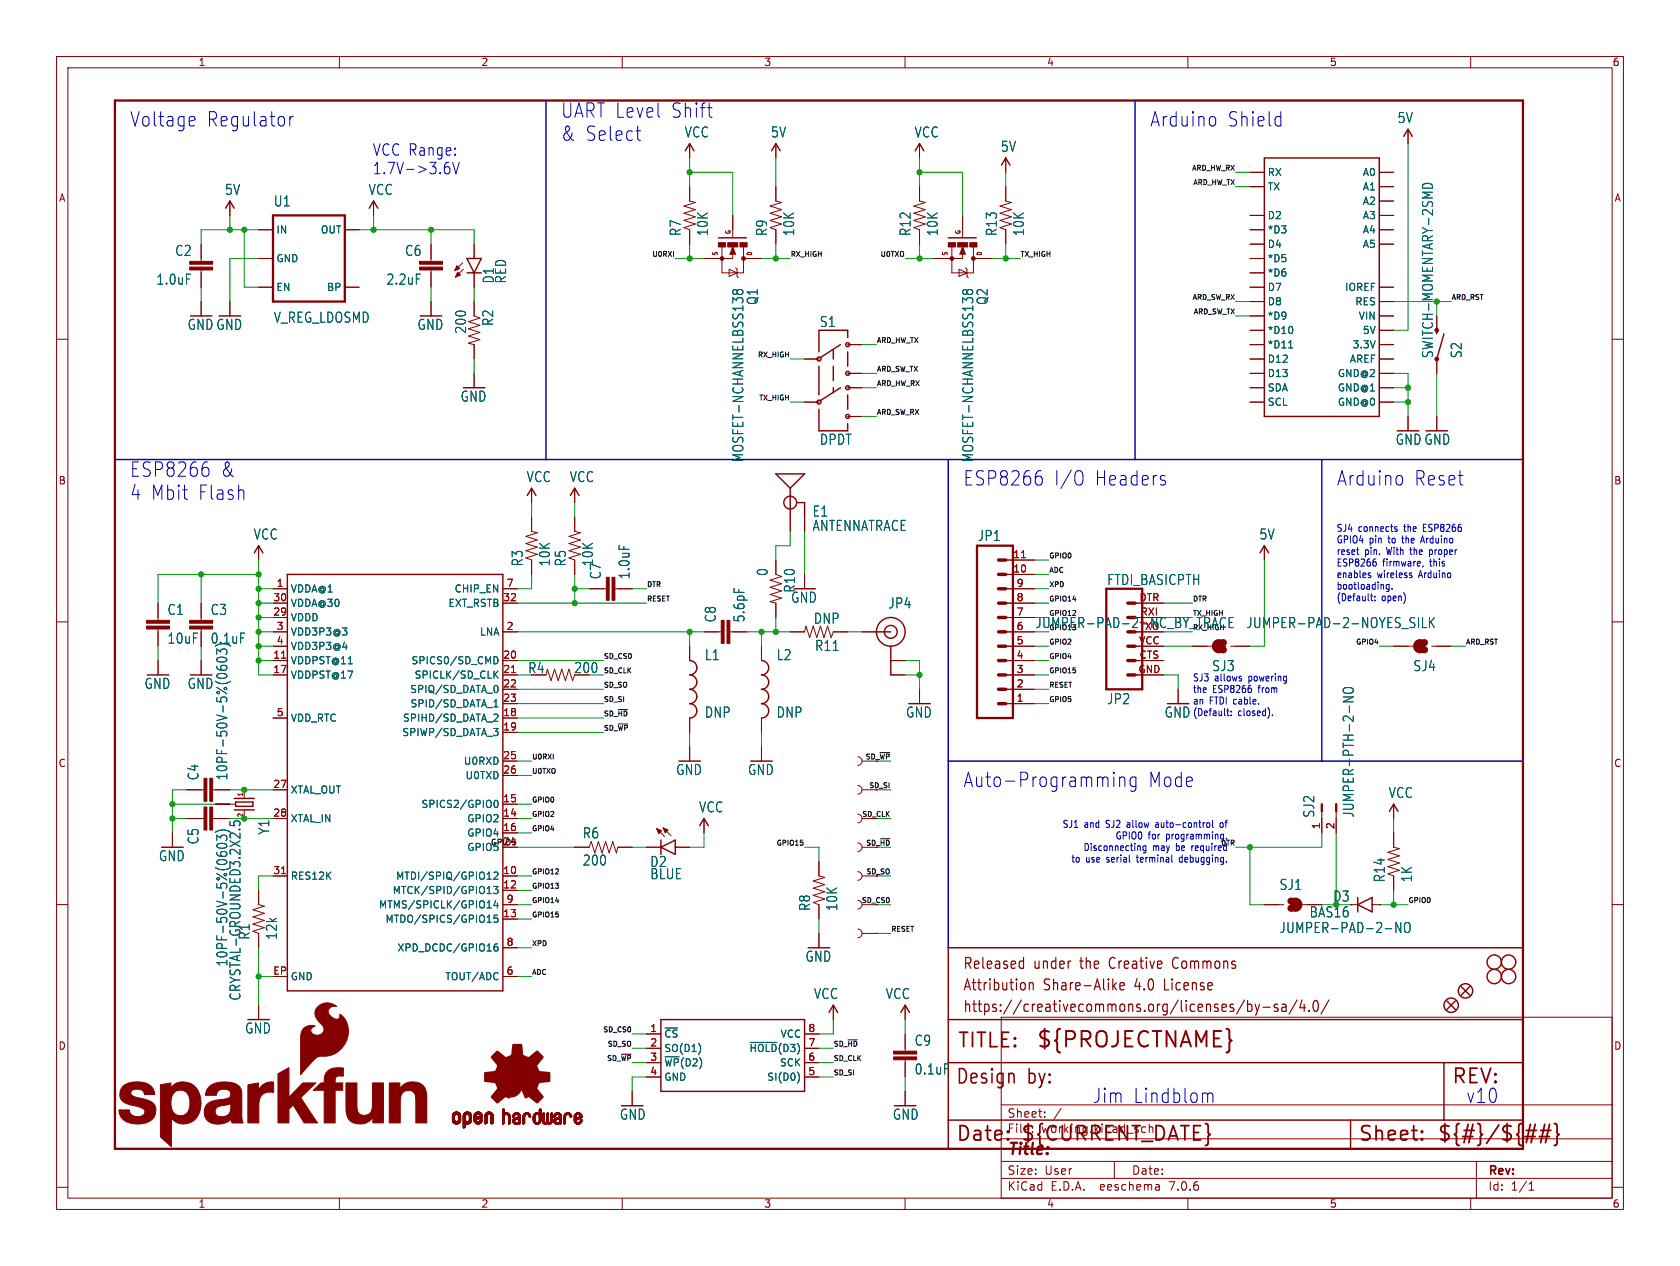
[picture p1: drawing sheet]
<svg xmlns="http://www.w3.org/2000/svg" width="297mm" height="224mm" viewBox="0 0 297 224" stroke-linecap="round" stroke-linejoin="round" font-family="sans-serif">
<defs><g id="words">
<text font-size="3.8" fill="#840000" x="183.1" y="185.7">${PROJECTNAME}</text>
<g font-size="3.5" fill="#0000c2">
<text x="22.9" y="22.6">Voltage</text>
<text x="36.5" y="22.6">Regulator</text>
<text x="99.1" y="21.1">UART Level</text>
<text x="118.5" y="21.1">Shift</text>
<text x="203.2" y="22.6">Arduino</text>
<text x="216.9" y="22.6">Shield</text>
<text x="99.1" y="25.2">&amp; Select</text>
<text x="22.9" y="84.6">ESP8266</text>
<text x="22.9" y="88.7">4 Mbit</text>
<text x="34.9" y="88.7">Flash</text>
<text x="38.9" y="84.6">&amp;</text>
<text x="170.2" y="86.1">ESP8266</text>
<text x="186.2" y="86.1">I/O</text>
<text x="193.5" y="86.1">Headers</text>
<text x="236.2" y="86.1">Arduino</text>
<text x="249.9" y="86.1">Reset</text>
<text x="170.2" y="139.5">Auto-Programming</text>
<text x="202.9" y="139.5">Mode</text>
<text x="193" y="195.3">Jim</text>
<text x="200.3" y="195.3">Lindblom</text>
<text x="259.1" y="195.3">v10</text>
</g>
<g font-size="3.5" fill="#840000">
<text x="169.2" y="185.7">TITLE:</text>
<text x="168.9" y="192.1">Design</text>
<text x="181.6" y="192.1">by:</text>
<text x="256.5" y="192.1">REV:</text>
<text x="168.9" y="202.2">Date:</text>
<text x="180.3" y="202.2">${CURRENT_DATE}</text>
<text x="240" y="202.2">Sheet:</text>
<text x="254" y="202.2">${#}/${##}</text>
</g>
<g font-size="2.8" fill="#0000c2">
<text x="65.8" y="27.7">VCC Range:</text>
<text x="65.8" y="31">1.7V-&gt;3.6V</text>
</g>
<text font-size="2.8" fill="#840000" x="178" y="204.8">Title:</text>
<g font-size="2.7" fill="#840000">
<text x="170.2" y="171.7">Released</text>
<text x="182.7" y="171.7">under</text>
<text x="191.1" y="171.7">the</text>
<text x="196.5" y="171.7">Creative</text>
<text x="208" y="171.7">Commons</text>
<text x="170.2" y="175.5">Attribution</text>
<text x="170.2" y="179.3">https://creativecommons.org/licenses/by-sa/4.0/</text>
<text x="184.5" y="175.5">Share-Alike</text>
<text x="200.8" y="175.5">4.0</text>
<text x="206.2" y="175.5">License</text>
</g>
<g font-size="2.5" fill="#006464">
<text x="247" y="22">5V</text>
<text x="121" y="24.5">VCC</text>
<text x="136.2" y="24.5">5V</text>
<text x="161.6" y="24.5">VCC</text>
<text x="176.8" y="27.1">5V</text>
<text x="39.7" y="34.7">5V</text>
<text x="65.1" y="34.7">VCC</text>
<text x="48.3" y="36.7">U1</text>
<text x="120.6" y="41.9" transform="rotate(-90 120.6 41.9)">R7</text>
<text x="125.4" y="41.9" transform="rotate(-90 125.4 41.9)">10K</text>
<text x="135.8" y="41.9" transform="rotate(-90 135.8 41.9)">R9</text>
<text x="140.6" y="41.9" transform="rotate(-90 140.6 41.9)">10K</text>
<text x="161.2" y="41.9" transform="rotate(-90 161.2 41.9)">R12</text>
<text x="166" y="41.9" transform="rotate(-90 166 41.9)">10K</text>
<text x="176.4" y="41.9" transform="rotate(-90 176.4 41.9)">R13</text>
<text x="181.2" y="41.9" transform="rotate(-90 181.2 41.9)">10K</text>
<text x="30.9" y="45.5">C2</text>
<text x="71.5" y="45.5">C6</text>
<text x="27.6" y="50.6">1.0uF</text>
<text x="68.2" y="50.6">2.2uF</text>
<text x="87.5" y="50.2" transform="rotate(-90 87.5 50.2)">D1</text>
<text x="89.7" y="50.2" transform="rotate(-90 89.7 50.2)">RED</text>
<text x="33.1" y="58.6">GNDGND</text>
<text x="48.3" y="57.3">V_REG_LDOSMD</text>
<text x="73.7" y="58.6">GND</text>
<text x="82.6" y="59.1" transform="rotate(-90 82.6 59.1)">200</text>
<text x="87.4" y="57.8" transform="rotate(-90 87.4 57.8)">R2</text>
<text x="134.2" y="54" transform="rotate(-90 134.2 54)">Q1</text>
<text x="144.8" y="58.1">S1</text>
<text x="174.8" y="54" transform="rotate(-90 174.8 54)">Q2</text>
<text x="258.6" y="63.4" transform="rotate(-90 258.6 63.4)">S2</text>
<text x="81.3" y="71.3">GND</text>
<text x="131.6" y="81.9" transform="rotate(-90 131.6 81.9)">MOSFET-NCHANNELBSS138</text>
<text x="144.8" y="78.9">DPDT</text>
<text x="172.3" y="81.9" transform="rotate(-90 172.3 81.9)">MOSFET-NCHANNELBSS138</text>
<text x="246.6" y="78.9">GNDGND</text>
<text x="93" y="85.5">VCC</text>
<text x="100.6" y="85.5">VCC</text>
<text x="44.8" y="95.6">VCC</text>
<text x="143.6" y="91.6">E1</text>
<text x="143.6" y="94.1">ANTENNATRACE</text>
<text x="172.8" y="95.9">JP1</text>
<text x="222.6" y="95.6">5V</text>
<text x="92.6" y="100.3" transform="rotate(-90 92.6 100.3)">R3</text>
<text x="97.4" y="100.3" transform="rotate(-90 97.4 100.3)">10K</text>
<text x="100.2" y="100.3" transform="rotate(-90 100.2 100.3)">R5</text>
<text x="105" y="100.3" transform="rotate(-90 105 100.3)">10K</text>
<text x="135.9" y="102" transform="rotate(-90 135.9 102)">0</text>
<text x="106.4" y="102.6" transform="rotate(-90 106.4 102.6)">C7</text>
<text x="111.5" y="102.6" transform="rotate(-90 111.5 102.6)">1.0uF</text>
<text x="139.8" y="106.8">GND</text>
<text x="140.7" y="104.9" transform="rotate(-90 140.7 104.9)">R10</text>
<text x="157" y="107.8">JP4</text>
<text x="195.6" y="103.7">FTDI_BASICPTH</text>
<text x="29.5" y="109">C1</text>
<text x="37.1" y="109">C3</text>
<text x="126.8" y="110.2" transform="rotate(-90 126.8 110.2)">C8</text>
<text x="131.8" y="110.2" transform="rotate(-90 131.8 110.2)">5.6pF</text>
<text x="143.8" y="110.5">DNP</text>
<text x="183" y="111.3">JUMPER-PAD-2-NC_BY_TRACE</text>
<text x="220.3" y="111.3">JUMPER-PAD-2-NOYES_SILK</text>
<text x="29.5" y="114.1">10uF</text>
<text x="37.1" y="114.1">0.1uF</text>
<text x="124.5" y="117">L1</text>
<text x="137.2" y="117">L2</text>
<text x="144" y="115.3">R11</text>
<text x="214.2" y="118.9">SJ3</text>
<text x="249.8" y="118.9">SJ4</text>
<text x="25.5" y="122.1">GND</text>
<text x="33.1" y="122.1">GND</text>
<text x="195.6" y="124.8">JP2</text>
<text x="124.5" y="127.1">DNP</text>
<text x="137.2" y="127.1">DNP</text>
<text x="160.1" y="127.1">GND</text>
<text x="205.8" y="127.1">GND</text>
<text x="119.4" y="137.3">GND</text>
<text x="132.1" y="137.3">GND</text>
<text x="35.3" y="138.1" transform="rotate(-90 35.3 138.1)">C4</text>
<text x="40.4" y="138.1" transform="rotate(-90 40.4 138.1)">10PF-50V-5%(0603)</text>
<text x="123.5" y="143.9">VCC</text>
<text x="245.4" y="141.4">VCC</text>
<text x="35.3" y="149.5" transform="rotate(-90 35.3 149.5)">C5</text>
<text x="47.8" y="147.7" transform="rotate(-90 47.8 147.7)">Y1</text>
<text x="102.9" y="148.5">R6</text>
<text x="232.6" y="144.7" transform="rotate(-90 232.6 144.7)">SJ2</text>
<text x="239.5" y="144.7" transform="rotate(-90 239.5 144.7)">JUMPER-PTH-2-NO</text>
<text x="28" y="152.5">GND</text>
<text x="102.9" y="153.3">200</text>
<text x="114.9" y="153.6">D2</text>
<text x="114.9" y="155.7">BLUE</text>
<text x="143.4" y="161.2" transform="rotate(-90 143.4 161.2)">R8</text>
<text x="148.2" y="161.2" transform="rotate(-90 148.2 161.2)">10K</text>
<text x="226.1" y="157.6">SJ1</text>
<text x="245" y="156.2" transform="rotate(-90 245 156.2)">R14</text>
<text x="249.8" y="156.2" transform="rotate(-90 249.8 156.2)">1K</text>
<text x="44.4" y="166.3" transform="rotate(-90 44.4 166.3)">R1</text>
<text x="49.2" y="166.3" transform="rotate(-90 49.2 166.3)">12k</text>
<text x="226.1" y="165.2">JUMPER-PAD-2-NO</text>
<text x="231.4" y="162.5">BAS16</text>
<text x="40.4" y="171.1" transform="rotate(-90 40.4 171.1)">10PF-50V-5%(0603)</text>
<text x="142.3" y="170.3">GND</text>
<text x="42.7" y="177.1" transform="rotate(-90 42.7 177.1)">CRYSTAL-GROUNDED3.2X2.5</text>
<text x="143.8" y="176.9">VCC</text>
<text x="156.5" y="176.9">VCC</text>
<text x="43.2" y="183">GND</text>
<text x="161.6" y="185.2">C9</text>
<text x="161.6" y="190.3">0.1uF</text>
<text x="109.5" y="198.3">GND</text>
<text x="157.7" y="198.3">GND</text>
</g>
<g font-size="2.5" fill="#009600">
<text x="253.6" y="63.4" transform="rotate(-90 253.6 63.4)">SWITCH-MOMENTARY-2SMD</text>
<text x="235.6" y="159.7">D3</text>
</g>
<g font-size="2.5" fill="#840000">
<text x="93.3" y="119.3">R4</text>
<text x="101.4" y="119.3">200</text>
</g>
<g font-size="2.1" fill="#840000">
<text x="178" y="197.9">Sheet:</text>
<text x="178" y="200.6">File:</text>
<text x="184.1" y="200.6">working.kicad_sch</text>
<text x="178" y="208">Size:</text>
<text x="184.7" y="208">User</text>
<text x="200" y="208">Date:</text>
<text x="263" y="208.2">Rev:</text>
<text x="178" y="210.8">KiCad</text>
<text x="185.7" y="210.8">E.D.A.</text>
<text x="194.6" y="210.8">eeschema</text>
<text x="207" y="210.8">7.0.6</text>
<text x="263" y="210.8">Id:</text>
<text x="267.1" y="210.8">1/1</text>
</g>
<g font-size="1.8" fill="#840000">
<text x="35" y="11.9">1</text>
<text x="85" y="11.9">2</text>
<text x="135" y="11.9">3</text>
<text x="185" y="11.9">4</text>
<text x="235" y="11.9">5</text>
<text x="285" y="11.9">6</text>
<text x="10.3" y="35.9">A</text>
<text x="285.3" y="35.9">A</text>
<text x="10.3" y="85.9">B</text>
<text x="285.3" y="85.9">B</text>
<text x="10.3" y="135.9">C</text>
<text x="285.3" y="135.9">C</text>
<text x="10.3" y="185.9">D</text>
<text x="285.3" y="185.9">D</text>
<text x="35" y="213.8">1</text>
<text x="85" y="213.8">2</text>
<text x="135" y="213.8">3</text>
<text x="185" y="213.8">4</text>
<text x="235" y="213.8">5</text>
<text x="285" y="213.8">6</text>
</g>
<g font-size="1.8" fill="#006464">
<text x="224" y="31.3">RX</text>
<text x="224" y="33.9">TX</text>
<text x="240.8" y="31.3">A0</text>
<text x="240.8" y="33.9">A1</text>
<text x="48.8" y="41.5">IN</text>
<text x="56.6" y="41.5">OUT</text>
<text x="224" y="39">D2</text>
<text x="224" y="41.5">*D3</text>
<text x="240.8" y="36.4">A2</text>
<text x="240.8" y="39">A3</text>
<text x="240.8" y="41.5">A4</text>
<text x="48.8" y="46.6">GND</text>
<text x="224" y="44">D4</text>
<text x="224" y="46.6">*D5</text>
<text x="240.8" y="44">A5</text>
<text x="48.8" y="51.7">EN</text>
<text x="57.7" y="51.7">BP</text>
<text x="224" y="49.1">*D6</text>
<text x="224" y="51.7">D7</text>
<text x="237.7" y="51.7">IOREF</text>
<text x="224" y="59.3">*D10</text>
<text x="224" y="54.2">D8</text>
<text x="224" y="56.7">*D9</text>
<text x="239.5" y="54.2">RES</text>
<text x="240.1" y="56.7">VIN</text>
<text x="240.8" y="59.3">5V</text>
<text x="224" y="61.8">*D11</text>
<text x="224" y="64.4">D12</text>
<text x="238.5" y="64.4">AREF</text>
<text x="239" y="61.8">3.3V</text>
<text x="224" y="66.9">D13</text>
<text x="224" y="72">SCL</text>
<text x="224" y="69.4">SDA</text>
<text x="236.4" y="72">GND@0</text>
<text x="236.4" y="69.4">GND@1</text>
<text x="236.4" y="66.9">GND@2</text>
<text x="51.3" y="105">VDDA@1</text>
<text x="51.3" y="107.5">VDDA@30</text>
<text x="79.2" y="107.5">EXT_RSTB</text>
<text x="80.3" y="105">CHIP_EN</text>
<text x="51.3" y="110.1">VDDD</text>
<text x="51.3" y="112.6">VDD3P3@3</text>
<text x="84.7" y="112.6">LNA</text>
<text x="201.3" y="111.5">TXO</text>
<text x="51.3" y="117.7">VDDPST@11</text>
<text x="51.3" y="115.2">VDD3P3@4</text>
<text x="72.6" y="117.7">SPICS0/SD_CMD</text>
<text x="51.3" y="120.2">VDDPST@17</text>
<text x="72.4" y="122.8">SPIQ/SD_DATA_0</text>
<text x="72.5" y="125.3">SPID/SD_DATA_1</text>
<text x="73.2" y="120.2">SPICLK/SD_CLK</text>
<text x="51.3" y="127.9">VDD_RTC</text>
<text x="71" y="130.4">SPIWP/SD_DATA_3</text>
<text x="71.1" y="127.9">SPIHD/SD_DATA_2</text>
<text x="81.9" y="135.5">U0RXD</text>
<text x="51.3" y="140.6">XTAL_OUT</text>
<text x="74.4" y="143.1">SPICS2/GPIO0</text>
<text x="82.2" y="138">U0TXD</text>
<text x="51.3" y="145.6">XTAL_IN</text>
<text x="82.5" y="145.6">GPIO2</text>
<text x="82.5" y="148.2">GPIO4</text>
<text x="51.3" y="155.8">RES12K</text>
<text x="69.9" y="155.8">MTDI/SPIQ/GPIO12</text>
<text x="82.5" y="150.7">GPIO5</text>
<text x="66.9" y="160.9">MTMS/SPICLK/GPIO14</text>
<text x="69.3" y="158.3">MTCK/SPID/GPIO13</text>
<text x="68.1" y="163.4">MTDO/SPICS/GPIO15</text>
<text x="51.3" y="173.6">GND</text>
<text x="70.2" y="168.5">XPD_DCDC/GPIO16</text>
<text x="78.6" y="173.6">TOUT/ADC</text>
<text x="117.3" y="183.7">~{CS}</text>
<text x="137.9" y="183.7">VCC</text>
<text x="117.3" y="186.3">SO(D1)</text>
<text x="117.3" y="188.8">~{WP}(D2)</text>
<text x="117.3" y="191.4">GND</text>
<text x="132.4" y="186.3">~{HOLD}(D3)</text>
<text x="135.5" y="191.4">SI(D0)</text>
<text x="137.8" y="188.8">SCK</text>
</g>
<g font-size="1.8" fill="#0000c2">
<text x="236.2" y="94.2">SJ4</text>
<text x="240.2" y="94.2">connects</text>
<text x="248.4" y="94.2">the</text>
<text x="252" y="94.2">ESP8266</text>
<text x="236.2" y="96.2">GPIO4</text>
<text x="236.2" y="98.3">reset</text>
<text x="236.2" y="100.3">ESP8266</text>
<text x="241.3" y="98.3">pin.</text>
<text x="242.1" y="96.2">pin</text>
<text x="244.5" y="100.3">firmware,</text>
<text x="245.3" y="98.3">With</text>
<text x="245.6" y="96.2">to</text>
<text x="248.3" y="96.2">the</text>
<text x="249.7" y="98.3">the</text>
<text x="251.9" y="96.2">Arduino</text>
<text x="253" y="100.3">this</text>
<text x="253.3" y="98.3">proper</text>
<text x="236.2" y="102.3">enables</text>
<text x="236.2" y="104.4">bootloading.</text>
<text x="236.2" y="106.4">(Default:</text>
<text x="243.5" y="102.3">wireless</text>
<text x="244.3" y="106.4">open)</text>
<text x="251" y="102.3">Arduino</text>
<text x="210.8" y="120.6">SJ3</text>
<text x="210.8" y="122.7">the</text>
<text x="210.8" y="124.7">an</text>
<text x="213.8" y="124.7">FTDI cable.</text>
<text x="214.4" y="122.7">ESP8266</text>
<text x="214.8" y="120.6">allows</text>
<text x="220.9" y="120.6">powering</text>
<text x="222.7" y="122.7">from</text>
<text x="210.8" y="126.8">(Default:</text>
<text x="218.9" y="126.8">closed).</text>
<text x="187.7" y="146.5">SJ1</text>
<text x="191.7" y="146.5">and</text>
<text x="195.7" y="146.5">SJ2</text>
<text x="197.1" y="148.6">GPIO0</text>
<text x="199.6" y="146.5">allow</text>
<text x="203" y="148.6">for</text>
<text x="204.9" y="146.5">auto-control</text>
<text x="206.3" y="148.6">programming.</text>
<text x="216.5" y="146.5">of</text>
<text x="189.3" y="152.7">to</text>
<text x="191.4" y="150.6">Disconnecting</text>
<text x="191.9" y="152.7">use</text>
<text x="195.8" y="152.7">serial</text>
<text x="201.4" y="152.7">terminal</text>
<text x="203.8" y="150.6">may</text>
<text x="208.1" y="150.6">be</text>
<text x="209.1" y="152.7">debugging.</text>
<text x="211" y="150.6">required</text>
</g>
<g font-size="1.8" fill="#a90000">
<text x="179" y="101.3">10</text>
<text x="179" y="98.8">11</text>
<text x="48.2" y="106.4">30</text>
<text x="48.8" y="103.9">1</text>
<text x="88.9" y="106.4">32</text>
<text x="89.5" y="103.9">7</text>
<text x="179.6" y="106.4">8</text>
<text x="179.6" y="103.9">9</text>
<text x="201.3" y="106.4">DTR</text>
<text x="48.2" y="109">29</text>
<text x="48.8" y="111.5">3</text>
<text x="89.5" y="111.5">2</text>
<text x="179.6" y="111.5">6</text>
<text x="179.6" y="109">7</text>
<text x="201.6" y="109">RXI</text>
<text x="48.2" y="116.6">11</text>
<text x="48.2" y="119.1">17</text>
<text x="48.8" y="114">4</text>
<text x="88.9" y="116.6">20</text>
<text x="88.9" y="119.1">21</text>
<text x="179.6" y="119.1">3</text>
<text x="179.6" y="116.6">4</text>
<text x="179.6" y="114">5</text>
<text x="201.2" y="119.1">GND</text>
<text x="201.3" y="114">VCC</text>
<text x="201.4" y="116.6">CTS</text>
<text x="88.9" y="121.7">22</text>
<text x="88.9" y="124.2">23</text>
<text x="179.6" y="124.2">1</text>
<text x="179.6" y="121.7">2</text>
<text x="48.8" y="126.7">5</text>
<text x="88.9" y="126.7">18</text>
<text x="88.9" y="129.3">19</text>
<text x="88.9" y="134.4">25</text>
<text x="88.9" y="136.9">26</text>
<text x="48.2" y="139.4">27</text>
<text x="88.9" y="142">15</text>
<text x="48.2" y="144.5">28</text>
<text x="88.9" y="144.5">14</text>
<text x="88.9" y="147.1">16</text>
<text x="88.9" y="149.6">24</text>
<text x="233.4" y="146.8" transform="rotate(-90 233.4 146.8)">1</text>
<text x="236" y="146.8" transform="rotate(-90 236 146.8)">2</text>
<text x="48.2" y="154.7">31</text>
<text x="88.9" y="154.7">10</text>
<text x="88.9" y="157.2">12</text>
<text x="89.5" y="159.8">9</text>
<text x="88.9" y="162.3">13</text>
<text x="89.5" y="167.4">8</text>
<text x="48.2" y="172.5">EP</text>
<text x="89.5" y="172.5">6</text>
<text x="114.9" y="182.6">1</text>
<text x="114.9" y="185.2">2</text>
<text x="142.8" y="185.2">7</text>
<text x="142.8" y="182.6">8</text>
<text x="114.9" y="187.7">3</text>
<text x="114.9" y="190.2">4</text>
<text x="142.8" y="190.2">5</text>
<text x="142.8" y="187.7">6</text>
</g>
<text font-size="1.4" fill="#006464" x="86.6" y="149.6">GPIO5</text>
<g font-size="1.2" fill="#0f0f0f">
<text x="210.6" y="30.2">ARD_HW_RX</text>
<text x="210.8" y="32.8">ARD_HW_TX</text>
<text x="115.2" y="45.5">U0RXI</text>
<text x="139.7" y="45.5">RX_HIGH</text>
<text x="155.5" y="45.5">U0TXO</text>
<text x="180.3" y="45.5">TX_HIGH</text>
<text x="210.7" y="53.1">ARD_SW_RX</text>
<text x="256.5" y="53.1">ARD_RST</text>
<text x="210.9" y="55.6">ARD_SW_TX</text>
<text x="133.8" y="63.3">RX_HIGH</text>
<text x="154.9" y="60.7">ARD_HW_TX</text>
<text x="154.9" y="65.8">ARD_SW_TX</text>
<text x="134" y="70.9">TX_HIGH</text>
<text x="154.9" y="68.3">ARD_HW_RX</text>
<text x="154.9" y="73.4">ARD_SW_RX</text>
<text x="185.4" y="101.4">ADC</text>
<text x="185.4" y="98.8">GPIO0</text>
<text x="114.3" y="106.4">RESET</text>
<text x="114.3" y="103.9">DTR</text>
<text x="185.4" y="103.9">XPD</text>
<text x="185.4" y="106.4">GPIO14</text>
<text x="210.8" y="106.4">DTR</text>
<text x="106.7" y="116.6">SD_CS0</text>
<text x="106.7" y="119.1">SD_CLK</text>
<text x="185.4" y="116.6">GPIO4</text>
<text x="185.4" y="119.1">GPIO15</text>
<text x="185.4" y="114.1">GPIO2</text>
<text x="239.6" y="114.1">GPIO4</text>
<text x="259.1" y="114.1">ARD_RST</text>
<text x="106.7" y="124.2">SD_SI</text>
<text x="106.7" y="121.7">SD_SO</text>
<text x="185.4" y="124.2">GPIO5</text>
<text x="185.4" y="121.7">RESET</text>
<text x="106.7" y="126.8">SD_~{HD}</text>
<text x="106.7" y="129.3">SD_~{WP}</text>
<text x="94" y="136.9">U0TXO</text>
<text x="94" y="134.4">U0RXI</text>
<text x="94" y="142">GPIO0</text>
<text x="94" y="144.5">GPIO2</text>
<text x="94" y="147.1">GPIO4</text>
<text x="137.1" y="149.6">GPIO15</text>
<text x="94" y="154.7">GPIO12</text>
<text x="94" y="159.8">GPIO14</text>
<text x="94" y="157.2">GPIO13</text>
<text x="248.9" y="159.8">GPIO0</text>
<text x="94" y="167.4">XPD</text>
<text x="94" y="162.3">GPIO15</text>
<text x="157.5" y="164.9">RESET</text>
<text x="94" y="172.5">ADC</text>
<text x="106.5" y="182.6">SD_CS0</text>
<text x="107.3" y="185.2">SD_SO</text>
<text x="147.3" y="185.2">SD_~{HD}</text>
<text x="107.2" y="187.7">SD_~{WP}</text>
<text x="147.3" y="187.7">SD_CLK</text>
<text x="147.3" y="190.3">SD_SI</text>
</g>
<g font-size="1.2" fill="#006464">
<text x="185.4" y="111.5">GPIO13</text>
<text x="185.4" y="109">GPIO12</text>
<text x="210.8" y="109">TX_HIGH</text>
<text x="210.8" y="111.5">RX_HIGH</text>
</g>
<g font-size="1.2" fill="#840000">
<text x="152.9" y="134.4">SD_~{WP}</text>
<text x="43.2" y="141" transform="rotate(-90 43.2 141)">1</text>
<text x="153.5" y="139.5">SD_SI</text>
<text x="43.2" y="144.7" transform="rotate(-90 43.2 144.7)">2</text>
<text x="152.3" y="144.5">SD_CLK</text>
<text x="153" y="149.6">SD_~{HD}</text>
<text x="153" y="154.7">SD_SO</text>
<text x="152.2" y="159.8">SD_CS0</text>
</g>
<text font-size="1.2" fill="#0000c2" x="215.7" y="149.6">DTR</text>
<g font-size="1.1" fill="#840000">
<text x="129.4" y="41.6" transform="rotate(-90 129.4 41.6)">G</text>
<text x="170" y="41.6" transform="rotate(-90 170 41.6)">G</text>
<text x="127.1" y="45.3" transform="rotate(-90 127.1 45.3)">S</text>
<text x="133.2" y="45.4" transform="rotate(-90 133.2 45.4)">D</text>
<text x="167.7" y="45.3" transform="rotate(-90 167.7 45.3)">S</text>
<text x="173.8" y="45.4" transform="rotate(-90 173.8 45.4)">D</text>
</g>
</g></defs>
<g fill="none" stroke="#840000" stroke-width=".18">
<path d="M10 10h277v203.9h-277zM12 12h273v199.9h-273zM60 10v2M110 10v2M160 10v2M210 10v2M260 10v2M40.6 35.6v2.5M66 35.6v2.5M121.9 33v2.6l1 .2-2 .6 2 .7-2 .6 2 .7-2 .6 2 .6-2 .7 1 .3v2.6M121.9 25.4v2.5M129.5 38.1v3.8"/>
<path d="M137.2 25.4v2.5M137.2 33v2.6l1 .2-2.1 .6 2.1 .7-2.1 .6 2.1 .7-2.1 .6 2.1 .6-2.1 .7 1.1 .3v2.6M162.6 25.4v2.5M162.6 33v2.6l1 .2-2.1 .6 2.1 .7-2.1 .6 2.1 .7-2.1 .6 2.1 .6-2.1 .7 1.1 .3v2.6M170.2 38.1v3.8M177.8 27.9v2.6M177.8 33v2.6l1 .2-2 .6 2 .7-2 .6 2 .7-2 .6 2 .6-2 .7 1 .3v2.6M221 30.5h2.5M221 33h2.5M221 38.1h2.5M243.8 30.5h2.6M243.8 33h2.6"/>
<path d="M243.8 35.6h2.6M243.8 38.1h2.6M248.9 22.9v2.5M10 60h2M35.6 43.2v3M35.6 47.8v3M35.6 53.3v2.6M40.6 53.3v2.6M45.7 40.6h2.6M45.7 45.7h2.6M45.7 50.8h2.6M61 40.6h2.5"/>
<path d="M61 50.8h2.5M76.2 43.2v3M76.2 47.8v3M76.2 53.3v2.6M81.8 46.5l-1.4 1.4M81.9 47.6l-1.4 1.4M83.8 43.2v2.5M83.8 48.3v2.5M83.8 53.3v2.6l1 .4-2 .6 2 .6-2 .7 2 .6-2 .6 2 .7-2 .6 1 .3v2.5M127.6 43.7v4.6h3.8v-4.6M128.9 47.6l1.4 .7-1.4 .6zM129.5 44.8v.9h-5"/>
<path d="M129.5 43.7l.5 1.3h-1zM130 47.4l.3 .2v1.3l.3 .2M131.4 45.7h3.2M168.3 43.7v4.6h3.8v-4.6M169.5 47.6l1.4 .7-1.4 .6zM170.2 44.8v.9h-5.1M170.2 43.7l.5 1.3h-1zM170.7 47.4l.2 .2v1.3l.3 .2M172.1 45.7h3.2M221 58.4h2.5M221 40.6h2.5M221 43.2h2.5"/>
<path d="M221 45.7h2.5M221 48.3h2.5M221 50.8h2.5M221 53.3h2.5M221 55.9h2.5M243.8 58.4h2.6M243.8 40.6h2.6M243.8 43.2h2.6M243.8 50.8h2.6M243.8 53.3h2.6M243.8 55.9h2.6M285 60h2"/>
<path d="M83.8 66v2.6M142.2 63.5h2.6M142.2 71.1h2.6M149.9 61h2.5M149.9 66h2.5M149.9 68.6h2.5M149.9 73.7h2.5M221 61h2.5M221 63.5h2.5M221 66h2.5M221 71.1h2.5M221 68.6h2.5"/>
<path d="M243.8 61h2.6M243.8 63.5h2.6M243.8 66h2.6M243.8 71.1h2.6M243.8 68.6h2.6M248.9 73.7v2.5M254 63.5v2.5M254 73.7v2.5M45.7 96.5v2.6M94 86.4v2.5M94 91.4v2.6l1 .2-2 .7 2 .6-2 .6 2 .7-2 .6 2 .6-2 .7 1 .4v2.5M101.6 91.4v2.6l1 .2-2 .7 2 .6-2 .6 2 .7-2 .6 2 .6-2 .7 1 .4v2.5"/>
<path d="M101.6 86.4v2.5M137.2 99.1v2.5l1 .4-2.1 .6 2.1 .7-2.1 .6 2.1 .6-2.1 .7 2.1 .6-2.1 .6 1.1 .3v2.5M139.7 91.4v2.6M142.2 91.4v2.6M177.8 99.1h5.1M223.5 96.5v2.6M10 110h2M27.9 106.7v3M27.9 111.3v3M27.9 116.8v2.6M35.6 106.7v3M35.6 111.3v3"/>
<path d="M35.6 116.8v2.6M48.3 104.1h2.5M48.3 116.8h2.5M48.3 119.4h2.5M48.3 111.8h2.5M48.3 114.3h2.5M48.3 109.2h2.5M48.3 106.7h2.5M88.9 104.1h2.5M88.9 116.8h2.5M88.9 119.4h2.5M88.9 111.8h2.5"/>
<path d="M88.9 106.7h2.5M96.5 119.4l.3-1 .6 2 .6-2 .7 2 .6-2 .6 2 .7-2 .6 2 .4-1M104.1 104.1h3.1M108.7 104.1h3.1M121.9 114.3v2.5M124.5 111.8h3M129 111.8h3.1M134.6 114.3v2.5M139.7 111.8h2.5l.3-1.1 .6 2.1 .7-2.1 .6 2.1 .6-2.1 .7 2.1 .6-2.1 .6 2.1 .4-1h2.6M142.2 101.6v2.5M152.4 111.8h5.1M157.5 116.8h2.5"/>
<path d="M157.5 119.4h2.5M177.8 104.1h5.1M177.8 116.8h5.1M177.8 119.4h5.1M177.8 111.8h5.1M177.8 114.3h5.1M177.8 101.6h5.1M177.8 109.2h5.1M177.8 106.7h5.1M200.7 116.8h5M200.7 119.4h5M200.7 111.8h5"/>
<path d="M200.7 114.3h5M200.7 109.2h5M200.7 106.7h5M210.8 114.3h3.4M217.6 114.3h3.4M246.4 114.3h3.4M253.1 114.3h3.4M285 110h2M33 139.7h3.1M37.6 139.7h3M43.2 139.7h.1M43.2 139.7v1.5"/>
<path d="M48.3 139.7h2.5M48.3 127h2.5M88.9 124.5h2.5M88.9 121.9h2.5M88.9 127h2.5M88.9 129.5h2.5M88.9 134.6h2.5M88.9 137.2h2.5M121.9 127v2.5M121.9 132.1v2.5M134.6 127v2.5M134.6 132.1v2.5"/>
<path d="M151.6 138.9a.76 .76 0 0 1 .8 .8 .76 .76 0 0 1-.8 .8M151.6 133.9a.76 .76 0 0 1 .8 .7 .76 .76 0 0 1-.8 .8M152.4 139.7h2.5M152.4 134.6h2.5M162.6 121.9v2.6M177.8 124.5h5.1M177.8 121.9h5.1M208.3 121.9v2.6M10 160h2M30.5 147.3v2.6M33 144.8h3.1M37.6 144.8h3"/>
<path d="M38.1 142.2h3.5M43.2 143.3v1.5M45.7 157.5v2.5l1 .3-2 .6 2 .6-2 .7 2 .6-2 .6 2 .7-2 .6 1 .4v2.5M48.3 144.8h2.5M48.3 154.9h2.5M88.9 144.8h2.5M88.9 142.2h2.5M88.9 154.9h2.5M88.9 157.5h2.5M88.9 147.3h2.5M88.9 149.9h2.5M101.6 149.9h2.5l.4-1.1 .7 2.1 .6-2.1 .6 2.1 .7-2.1 .6 2.1 .6-2.1 .7 2.1 .2-1h2.6"/>
<path d="M114.3 149.9h2.5M116.1 146.6l1.4 1.4M117.2 146.4l1.4 1.4M119.4 149.9h2.5M124.5 144.8v2.5M144.8 152.4v2.5l1 .3-2 .6 2 .7-2 .6 2 .6-2 .7 2 .6-2 .6 1 .4v2.6M151.6 144a.76 .76 0 0 1 .8 .8 .76 .76 0 0 1-.8 .7M151.6 159.3a.76 .76 0 0 1 .8 .7 .76 .76 0 0 1-.8 .8M151.6 149.1a.76 .76 0 0 1 .8 .8 .76 .76 0 0 1-.8 .7M151.6 154.2a.76 .76 0 0 1 .8 .7 .76 .76 0 0 1-.8 .8M152.4 144.8h2.5M152.4 154.9h2.5"/>
<path d="M152.4 149.9h2.5M233.7 143.5v3.8M236.2 143.5v3.8M246.4 147.3v2.6l1 .2-2 .6 2 .7-2 .6 2 .7-2 .6 2 .6-2 .7 1 .3v2.6M246.4 142.2v2.6M285 160h2M45.7 177.8v2.5M88.9 160h2.5M88.9 162.6h2.5M88.9 172.7h2.5M88.9 167.6h2.5M144.8 165.1v2.5"/>
<path d="M147.3 177.8v2.5M151.6 164.3a.76 .76 0 0 1 .8 .8 .76 .76 0 0 1-.8 .8M152.4 160h2.5M152.4 165.1h2.5M154.9 165.1h.1M160 177.8v2.5M177 179.9h108v32h-108zM223.5 160h3.4M230.3 160h.8M238.8 160h1.2M242.6 160h1.2M243.8 160h.1"/>
<path d="M111.8 193v2.6M114.3 182.9h2.5M114.3 185.4h2.5M114.3 188h2.5M114.3 190.5h2.5M142.2 182.9h2.6M142.2 185.4h2.6M142.2 188h2.6M142.2 190.5h2.6M160 182.9v3M160 187.5v3M160 193v2.6"/>
<path d="M177 195.4h108M184.7 197.5v.1M184.7 196.7v.1M187.6 196l-1.3 2M10 210h2M60 211.9v2M110 211.9v2M160 211.9v2M177 208.4h108M177 205.4h108M177 201.4h108M197 205.4v3"/>
<path d="M204.9 209.6l.1 .9M205 210.4l-.2 .1M205 209.9h-.2M210 211.9v2M260 211.9v2M261 205.4v6.5M270.3 210.5h.9M270.3 209.4l.4-.4v1.5M285 210h2"/>
</g>
<g fill="none" stroke="#840000" stroke-width=".25">
<path d="M39.9 36.8l.7-1.2 .8 1.2M65.3 36.8l.7-1.2 .8 1.2M121.2 26.7l.7-1.3 .8 1.3M136.4 26.7l.8-1.3 .7 1.3M161.8 26.7l.8-1.3 .7 1.3M177 29.2l.8-1.3 .8 1.3M223.5 27.9h20.3v45.8h-20.3zM248.2 24.1l.7-1.2 .8 1.2M82.5 48.3h2.6M82.5 45.7h2.6l-1.3 2.6zM127 42.1h5M149.9 59.7v-1.3h-5.1v3.8"/>
<path d="M167.6 42.1h5M255.3 59.1l-1.3 4.4M144.8 72.4v3.8h5.1v-1.3M144.8 64.8v5.1M147.3 62v1.5M147.3 64.8v2.5M147.3 68.6v.7M148.6 68.6l-3.6 2.3M148.6 61l-3.6 2.2M149.9 62.2v2.6M149.9 69.9v2.5M45 97.8l.7-1.3 .8 1.3"/>
<path d="M93.2 87.6l.8-1.2 .7 1.2M100.8 87.6l.8-1.2 .8 1.2M137.2 83.8h5l-2.5 2.6zM139.7 86.4v5M141 88.9h1.2v2.5M222.8 97.8l.7-1.3 .8 1.3M50.8 101.6h38.1v73.7h-38.1zM121.9 116.8a1.27 1.27 0 0 1 1.3 1.3 1.27 1.27 0 0 1-1.3 1.3 1.27 1.27 0 0 1 1.3 1.3 1.27 1.27 0 0 1-1.3 1.2 1.27 1.27 0 0 1 1.3 1.3 1.27 1.27 0 0 1-1.3 1.3 1.27 1.27 0 0 1 1.3 1.2 1.27 1.27 0 0 1-1.3 1.3M134.6 116.8a1.27 1.27 0 0 1 1.3 1.3 1.27 1.27 0 0 1-1.3 1.3 1.27 1.27 0 0 1 1.3 1.3 1.27 1.27 0 0 1-1.3 1.2 1.27 1.27 0 0 1 1.3 1.3 1.27 1.27 0 0 1-1.3 1.3 1.27 1.27 0 0 1 1.3 1.2 1.27 1.27 0 0 1-1.3 1.3M157.5 114.3v5.1M214.9 114.3h1.8M41.4 141.2h3.6"/>
<path d="M41.4 143.3h3.6M41.7 141.9h3v.7h-3zM116.8 148.6v2.5M116.8 149.9l2.6-1.3v2.5zM123.7 146.1l.8-1.3 .7 1.3M240 158.8v2.5M245.6 143.5l.8-1.3 .7 1.3M146.6 179.1l.7-1.3 .8 1.3M159.3 179.1l.7-1.3 .8 1.3M167.6 167.6h101.6v35.6h-101.6zM240 160l2.6-1.2v2.5zM255.8 177l1.5 1.6"/>
<path d="M257.3 177l-1.5 1.6M258.3 174.5l1.5 1.5M259.8 174.5l-1.5 1.5M116.8 180.3h25.4v12.7h-25.4zM167.6 180.3h101.6M167.6 198.1h101.6M167.6 188h101.6M238.8 198.1v5.1M255.3 188v10.1"/>
<circle cx="144.8" cy="63.5" r=".36"/>
<circle cx="144.8" cy="71.1" r=".36"/>
<circle cx="149.9" cy="61" r=".36"/>
<circle cx="149.9" cy="68.6" r=".36"/>
<circle cx="149.9" cy="66" r=".36"/>
<circle cx="149.9" cy="73.7" r=".36"/>
<circle cx="139.7" cy="88.9" r="1.14"/>
<circle cx="157.5" cy="111.8" r="2.54"/>
<circle cx="157.5" cy="111.8" r="1.14"/>
<circle cx="256.5" cy="177.8" r="1.27"/>
<circle cx="259.1" cy="175.3" r="1.27"/>
<circle cx="264.2" cy="170.2" r="1.27"/>
<circle cx="264.2" cy="172.7" r="1.27"/>
<circle cx="266.7" cy="170.2" r="1.27"/>
<circle cx="266.7" cy="172.7" r="1.27"/>
</g>
<g fill="none" stroke="#006464" stroke-width=".18">
<path d="M251.6 32.7a1.1 1.1 0 0 1 1.6 .2v.4h-1.7zM130.3 51.5l-.3-.3-.5 .3 .1 .4 .3 .2 .4-.3M130.3 51.5l.4-.3h.3l.3 .3-.1 .4-.2 .2h-.3l-.4-.3M130.3 51.5v.3M171 51.5l-.4-.3-.4 .3 .1 .4 .2 .2 .5-.3M171 51.5l.3-.3h.3l.4 .3-.1 .4-.3 .2h-.3l-.3-.3M171 51.5v.3M228.5 58v.8M227.8 61.5h.7M38.3 117.8v.3M38.4 116.5a1.32 1.32 0 0 1 1.7 .1v.1a1.23 1.23 0 0 1-1.8 0zM39 118.3l.1-.5 .2-.1h.6l.2 .3v.3"/>
<path d="M39.1 114.9l-.1 .4-.7-.5v.9M40 114.9l.1 .6-.2 .2M87.3 116.1a.64 .64 0 0 1 .8 .7 .64 .64 0 0 1-.8 .6M87.5 119.2l.5 .8M88 118.7l-.7 .7M214.8 109.2l.5 1.8M215.9 109.5l-.2 .7M216.4 109.2l.3 .2M217.3 110.1h.5M218 109.2h-.7v1.8h.7M250.8 109.2v1.8M251.5 109.2v1.8h.7"/>
<path d="M252.7 109.2v1.8M252.9 110l.7 1M253.6 109.2l-.9 1M87.3 128.8h.7l-.4 .5M87.3 125h.7M87.4 124.1l.3-.3v1.2M87.5 126.3l.4 .1 .1 .3-.7 .9h.7M87.7 121.2a.79 .79 0 0 1 0 1.3M87.8 129.3l.2 .3v.3l-.2 .2M237.5 123.3h1.7l-1.7 .8h1.7M237.5 121.8a1.26 1.26 0 0 1 1.7 .2v.4a1.26 1.26 0 0 1-1.7-.1zM38.3 150.8v.2"/>
<path d="M40.1 148l-.3-.3h-.5a.41 .41 0 0 0-.3 .5l-.7-.5v1M40.1 149.5a1.23 1.23 0 0 0-1.8 0v.2a1.23 1.23 0 0 0 1.8 0M40.1 150.9l-.3-.3h-.5l-.2 .2-.1 .4M40.1 148.5l-.2 .2M40.3 146.9a2.35 2.35 0 0 0-2.2 .3M40.6 145.3v.7l.9 .1-.2-.3 .1-.5 .3-.1 .6 .1 .1 .2v.3l-.1 .3M86.1 155.5h.7M86.1 158.1h.7M86.2 159.6l.3-.3v1.3M86.4 154.4l.1-.2v1.3M86.4 157l.1-.2v1.3M87.3 156.8h.7l-.4 .5 .4 .1v.5l-.2 .2-.5-.2"/>
<path d="M87.3 154.4l.5-.2 .2 .4-.7 .9h.7M87.4 141.7l.2-.2a.68 .68 0 0 1 .5 .7 .68 .68 0 0 1-.5 .6l-.2-.1-.1-.4zM87.6 159.3l-.3 .9h.8M87.9 159.8v.8M86.1 163.1h.7M86.1 160.6h.7M87.3 167.7l.3-.3 .3 .1 .1 .2v.3l-.2 .2h-.4l-.1-.2M87.9 166.9l-.3 .1-.3 .5M88 161.9h-.6l-.1 .6 .2-.1h.4l.1 .2v.4l-.2 .1-.5-.1M247.6 163.2v1.7l-.8-1.7v1.7M248.5 163.2h.6a1.26 1.26 0 0 1-.2 1.7h-.4a1.43 1.43 0 0 1 0-1.7zM123.8 185.1v.8"/>
<path d="M132.6 184.4h4.7M141.1 189.9l.2 .6-.2 .8"/>
</g>
<g fill="#840000" stroke="#840000" stroke-width=".18">
<path d="M25.9 110.7h4.1v.6h-4.1z"/>
<path d="M25.9 109.7h4.1v.5h-4.1z"/>
<path d="M80.8 47l.5 .5-.9 .4z"/>
<path d="M80.9 48.1l.5 .5-.9 .4z"/>
<path d="M127 42.9h1.3v.8h-1.3z"/>
<path d="M128.7 42.9h1.7v.8h-1.7z"/>
<path d="M130.8 42.9h1.3v.8h-1.3z"/>
<path d="M108.2 102.1h.5v4.1h-.5z"/>
<path d="M107.2 102.1h.5v4.1h-.5z"/>
<path d="M80 198.1h.4z"/>
<path d="M80 198l.4 .1z"/>
<path d="M80 198h.4z"/>
<path d="M80 197.9l.4 .1z"/>
<path d="M80 197.9h.4z"/>
<path d="M80 197.8l.4 .1z"/>
<path d="M80 197.8h.4z"/>
<path d="M80 197.7l.4 .1z"/>
<path d="M80 197.7h.4z"/>
<path d="M80 197.6l.4 .1z"/>
<path d="M80 197.6h.4z"/>
<path d="M80 197.5l.4 .1z"/>
<path d="M80 197.5h.4z"/>
<path d="M80 197.4l.4 .1z"/>
<path d="M80 197.4h.4z"/>
<path d="M80 198.2h.4z"/>
<path d="M80 198.1l.4 .1z"/>
<path d="M80 197.3l.4 .1z"/>
<path d="M80 197.3h.4z"/>
<path d="M80 198.3h.5z"/>
<path d="M80 198.3h.4z"/>
<path d="M80 198.2l.4 .1z"/>
<path d="M80 197.2l.4 .1z"/>
<path d="M80 197.2h.4z"/>
<path d="M80 198.3l.5 .1z"/>
<path d="M80 197.2h.5z"/>
<path d="M80 197.1l.5 .1z"/>
<path d="M80 197.1h.5z"/>
<path d="M80 198.4h.6z"/>
<path d="M80 198.4h.5z"/>
<path d="M80 197.1h.6z"/>
<path d="M80.1 198.4h.5z"/>
<path d="M80.1 197.1h.5z"/>
<path d="M80.1 198.4h1.3z"/>
<path d="M80.1 198.4h.6z"/>
<path d="M80.1 197.1h1.2z"/>
<path d="M80.1 198.5h1.2z"/>
<path d="M80.1 198.4l1.2 .1z"/>
<path d="M80.1 197l1.2 .1z"/>
<path d="M80.1 197h1.2z"/>
<path d="M80.1 196.9l1.2 .1z"/>
<path d="M80.1 198.5l1.2 .1z"/>
<path d="M80.1 196.9h1.2z"/>
<path d="M80.2 198.6h1.1z"/>
<path d="M80.2 196.9h1.1z"/>
<path d="M80.2 198.6h1z"/>
<path d="M80.2 196.9h1z"/>
<path d="M80.2 198.6l1 .1z"/>
<path d="M80.2 196.8l1 .1z"/>
<path d="M80.3 198.7h.9z"/>
<path d="M80.3 196.8h.9z"/>
<path d="M80.3 198.7h.8z"/>
<path d="M80.3 196.8h.8z"/>
<path d="M80.4 196.8h.7z"/>
<path d="M80.4 198.7h.7z"/>
<path d="M80.4 198.7l.6 .1z"/>
<path d="M80.4 196.7l.6 .1z"/>
<path d="M80.4 198.8h.6z"/>
<path d="M80.4 196.7h.6z"/>
<path d="M80.5 196.7h.4z"/>
<path d="M80.5 198.8h.4z"/>
<path d="M80.6 196.7h.3z"/>
<path d="M80.6 198.8h.2z"/>
<path d="M80.6 196.7h.2z"/>
<path d="M80.8 197.1h.6z"/>
<path d="M80.8 198.4h.6z"/>
<path d="M80.9 198.4h.5z"/>
<path d="M80.9 197.1h.5z"/>
<path d="M80.9 198.3l.5 .1z"/>
<path d="M80.9 198.3h.5z"/>
<path d="M80.9 197.1l.5 .1z"/>
<path d="M80.9 197.2h.5z"/>
<path d="M81 198.3h.4z"/>
<path d="M81 197.2h.4z"/>
<path d="M81 197.2l.4 .1z"/>
<path d="M81 198.2l.4 .1z"/>
<path d="M81 198.2h.4z"/>
<path d="M81 197.3h.4z"/>
<path d="M81 198.1l.4 .1z"/>
<path d="M81 198.1h.4z"/>
<path d="M81 198l.4 .1z"/>
<path d="M81 198h.4z"/>
<path d="M81 197.9l.4 .1z"/>
<path d="M81 197.9h.4z"/>
<path d="M81 197.8l.4 .1z"/>
<path d="M81 197.8h.4z"/>
<path d="M81 197.7l.4 .1z"/>
<path d="M81 197.7h.4z"/>
<path d="M81 197.6l.4 .1z"/>
<path d="M81 197.6h.4z"/>
<path d="M81 197.5l.4 .1z"/>
<path d="M81 197.5h.4z"/>
<path d="M81 197.4l.4 .1z"/>
<path d="M81 197.4h.4z"/>
<path d="M81 197.3l.4 .1z"/>
<path d="M81.9 199.4l.2 .1z"/>
<path d="M81.9 199.4h.2z"/>
<path d="M81.9 199.4h.3z"/>
<path d="M81.9 199.4h.4z"/>
<path d="M81.9 199.3l.4 .1z"/>
<path d="M81.9 199.3h.4z"/>
<path d="M81.9 199.2l.4 .1z"/>
<path d="M81.9 199.2h.4z"/>
<path d="M81.9 199.1l.4 .1z"/>
<path d="M81.9 199.1h.4z"/>
<path d="M81.9 199l.4 .1z"/>
<path d="M81.9 199h.4z"/>
<path d="M81.9 198.9l.4 .1z"/>
<path d="M81.9 198.9h.4z"/>
<path d="M81.9 198.8l.4 .1z"/>
<path d="M81.9 198.8h.4z"/>
<path d="M81.9 198.7l1 .1z"/>
<path d="M81.9 198.7h1.1z"/>
<path d="M81.9 198.7h1.2z"/>
<path d="M81.9 198.6l1.2 .1z"/>
<path d="M81.9 198.6h1.2z"/>
<path d="M81.9 198.6h1.3z"/>
<path d="M81.9 198.5l1.3 .1z"/>
<path d="M81.9 198.5h1.3z"/>
<path d="M81.9 198.5h1.4z"/>
<path d="M81.9 198.4l1.4 .1z"/>
<path d="M81.9 198.4h1.4z"/>
<path d="M81.9 198.4h.7z"/>
<path d="M81.9 198.4h.6z"/>
<path d="M81.9 198.4h.5z"/>
<path d="M81.9 198.3l.5 .1z"/>
<path d="M81.9 198.3h.5z"/>
<path d="M81.9 198.3h.4z"/>
<path d="M81.9 198.2l.4 .1z"/>
<path d="M81.9 198.2h.4z"/>
<path d="M81.9 198.1l.4 .1z"/>
<path d="M81.9 198.1h.4z"/>
<path d="M81.9 198l.4 .1z"/>
<path d="M81.9 198h.4z"/>
<path d="M81.9 197.9l.4 .1z"/>
<path d="M81.9 197.9h.4z"/>
<path d="M81.9 197.8l.4 .1z"/>
<path d="M81.9 197.8h.4z"/>
<path d="M81.9 197.7l.4 .1z"/>
<path d="M81.9 197.7h.4z"/>
<path d="M81.9 197.6l.4 .1z"/>
<path d="M81.9 197.6h.4z"/>
<path d="M81.9 197.5l.4 .1z"/>
<path d="M81.9 197.5h.4z"/>
<path d="M81.9 197.4l.4 .1z"/>
<path d="M81.9 197.4h.4z"/>
<path d="M81.9 197.3l.4 .1z"/>
<path d="M81.9 197.3h.4z"/>
<path d="M81.9 199.5h.2z"/>
<path d="M81.9 197.2l.4 .1z"/>
<path d="M81.9 197.2h.5z"/>
<path d="M81.9 199.5h.1z"/>
<path d="M81.9 197.1l.5 .1z"/>
<path d="M81.9 197.1h.5z"/>
<path d="M81.9 197.1h.6z"/>
<path d="M82 197.1h.5z"/>
<path d="M82 197.1h1.3z"/>
<path d="M82 197l1.3 .1z"/>
<path d="M82 197h1.3z"/>
<path d="M82 197h1.2z"/>
<path d="M82 196.9l1.2 .1z"/>
<path d="M82.1 196.9h1.1z"/>
<path d="M82.1 196.9h1z"/>
<path d="M82.1 196.8l1 .1z"/>
<path d="M82.2 196.8h.9z"/>
<path d="M82.2 196.8h.8z"/>
<path d="M82.3 196.8h.7z"/>
<path d="M82.3 196.7l.6 .1z"/>
<path d="M82.4 198.8h.5z"/>
<path d="M82.4 196.7h.5z"/>
<path d="M82.4 198.8h.4z"/>
<path d="M82.4 196.7h.4z"/>
<path d="M82.5 198.8h.3z"/>
<path d="M82.5 196.7h.3z"/>
<path d="M82.5 196.7h.2z"/>
<path d="M82.5 198.8h.2z"/>
<path d="M82.7 197.1h.6z"/>
<path d="M82.7 198.4h.6z"/>
<path d="M82.8 198.4h.5z"/>
<path d="M82.8 197.1h.5z"/>
<path d="M82.8 198.3l.5 .1z"/>
<path d="M82.8 197.1l.5 .1z"/>
<path d="M82.9 198.3h.4z"/>
<path d="M82.9 197.2h.4z"/>
<path d="M82.9 197.2l.4 .1z"/>
<path d="M82.9 198.2l.4 .1z"/>
<path d="M82.9 197.3h.4z"/>
<path d="M82.9 198.2h.4z"/>
<path d="M82.9 198.2h.5z"/>
<path d="M82.9 197.3h.5z"/>
<path d="M83 198.2h.4z"/>
<path d="M83 197.3h.4z"/>
<path d="M83 198.1l.4 .1z"/>
<path d="M83 198.1h.4z"/>
<path d="M83 197.4h.4z"/>
<path d="M83 197.3l.4 .1z"/>
<path d="M83 198l.4 .1z"/>
<path d="M83 198h.4z"/>
<path d="M83 197.9l.4 .1z"/>
<path d="M83 197.9h.4z"/>
<path d="M83 197.8l.4 .1z"/>
<path d="M83 197.8h.4z"/>
<path d="M83 197.7l.4 .1z"/>
<path d="M83 197.7h.4z"/>
<path d="M83 197.6l.4 .1z"/>
<path d="M83 197.6h.4z"/>
<path d="M83 197.5l.4 .1z"/>
<path d="M83 197.5h.4z"/>
<path d="M83 197.4l.4 .1z"/>
<path d="M83.8 198.2h.4z"/>
<path d="M83.8 198.1l.4 .1z"/>
<path d="M83.8 198.1h.4z"/>
<path d="M83.8 198.1h.5z"/>
<path d="M83.8 198l.5 .1z"/>
<path d="M83.8 198h.5z"/>
<path d="M83.8 198h.6z"/>
<path d="M83.8 198h.7z"/>
<path d="M83.8 197.9l.7 .1z"/>
<path d="M83.8 197.9h.7z"/>
<path d="M83.8 197.9h.8z"/>
<path d="M83.8 197.9h.9z"/>
<path d="M83.8 197.8l.9 .1z"/>
<path d="M83.8 197.8h1z"/>
<path d="M83.8 197.8h1.1z"/>
<path d="M83.8 197.7l1.2 .1z"/>
<path d="M83.8 197.7h1.2z"/>
<path d="M83.8 197.7h1.3z"/>
<path d="M83.8 197.7h1.4z"/>
<path d="M83.8 197.6l1.4 .1z"/>
<path d="M83.8 197.6h1.4z"/>
<path d="M83.8 197.6h.4z"/>
<path d="M83.8 197.5l.4 .1z"/>
<path d="M83.8 197.5h.4z"/>
<path d="M83.8 197.4l.4 .1z"/>
<path d="M83.8 197.4h.4z"/>
<path d="M83.8 197.3l.4 .1z"/>
<path d="M83.8 197.3h.4z"/>
<path d="M83.8 198.3h.5z"/>
<path d="M83.8 198.3h.4z"/>
<path d="M83.8 198.2l.4 .1z"/>
<path d="M83.8 197.2l.4 .1z"/>
<path d="M83.8 197.2h.4z"/>
<path d="M83.8 197.2h.5z"/>
<path d="M83.8 198.4h.5z"/>
<path d="M83.8 198.3l.5 .1z"/>
<path d="M83.8 197.1l.5 .1z"/>
<path d="M83.9 198.4h.5z"/>
<path d="M83.9 197.1h.4z"/>
<path d="M83.9 197.1h.5z"/>
<path d="M83.9 198.4h1.3z"/>
<path d="M83.9 198.4h.6z"/>
<path d="M83.9 197.1h.6z"/>
<path d="M83.9 198.5h1.3z"/>
<path d="M83.9 198.4l1.3 .1z"/>
<path d="M83.9 197.1h1.3z"/>
<path d="M83.9 197l1.3 .1z"/>
<path d="M83.9 197h1.3z"/>
<path d="M83.9 198.5h1.2z"/>
<path d="M83.9 197h1.2z"/>
<path d="M84 198.5h1.1z"/>
<path d="M84 197h1.1z"/>
<path d="M84 198.5l1.1 .1z"/>
<path d="M84 198.6h1.1z"/>
<path d="M84 196.9l1.1 .1z"/>
<path d="M84 196.9h1.1z"/>
<path d="M84 198.6h1z"/>
<path d="M84 196.9h1z"/>
<path d="M84.1 198.6h.9z"/>
<path d="M84.1 196.9h.9z"/>
<path d="M84.1 198.6l.9 .1z"/>
<path d="M84.1 196.8l.9 .1z"/>
<path d="M84.1 198.7h.9z"/>
<path d="M84.1 196.8h.9z"/>
<path d="M84.1 198.7h.8z"/>
<path d="M84.1 196.8h.8z"/>
<path d="M84.2 198.7h.7z"/>
<path d="M84.2 196.8h.7z"/>
<path d="M84.2 196.7l.6 .1z"/>
<path d="M84.2 198.7l.6 .1z"/>
<path d="M84.3 196.7h.5z"/>
<path d="M84.3 198.8h.5z"/>
<path d="M84.3 197.6h.9z"/>
<path d="M84.3 196.7h.4z"/>
<path d="M84.3 198.8h.4z"/>
<path d="M84.4 196.7h.3z"/>
<path d="M84.4 198.8h.3z"/>
<path d="M84.4 197.6h.8z"/>
<path d="M84.4 198.8h.2z"/>
<path d="M84.4 196.7h.2z"/>
<path d="M84.5 197.5l.7 .1z"/>
<path d="M84.5 197.5h.7z"/>
<path d="M84.6 197.5h.6z"/>
<path d="M84.6 197.1h.6z"/>
<path d="M84.6 198.4h.6z"/>
<path d="M84.7 198.4h.5z"/>
<path d="M84.7 197.5h.5z"/>
<path d="M84.7 197.1h.5z"/>
<path d="M84.7 197.4l.5 .1z"/>
<path d="M84.7 197.4h.5z"/>
<path d="M84.7 197.1l.5 .1z"/>
<path d="M84.8 198.3l.4 .1z"/>
<path d="M84.8 197.2h.4z"/>
<path d="M84.8 198.3h.4z"/>
<path d="M84.8 197.4h.4z"/>
<path d="M84.8 197.2l.4 .1z"/>
<path d="M84.8 197.3h.4z"/>
<path d="M84.8 198.2l.4 .1z"/>
<path d="M84.8 198.2h.4z"/>
<path d="M84.8 197.3l.4 .1z"/>
<path d="M84.9 198.2h.3z"/>
<path d="M84.9 198.1l.3 .1z"/>
<path d="M84.9 198.1h.3z"/>
<path d="M84.9 198l.3 .1z"/>
<path d="M84.9 198h.3z"/>
<path d="M85 198h.2z"/>
<path d="M85 197.9l.2 .1z"/>
<path d="M85 197.9h.2z"/>
<path d="M85.1 197.9h.1z"/>
<path d="M85.7 198.7h.3z"/>
<path d="M85.7 198.7h.4z"/>
<path d="M85.7 198.6l.4 .1z"/>
<path d="M85.7 198.6h.4z"/>
<path d="M85.7 198.5l.4 .1z"/>
<path d="M85.7 198.5h.4z"/>
<path d="M85.7 198.4l.4 .1z"/>
<path d="M85.7 198.4h.4z"/>
<path d="M85.7 198.3l.4 .1z"/>
<path d="M85.7 198.3h.4z"/>
<path d="M85.7 198.2l.4 .1z"/>
<path d="M85.7 198.2h.4z"/>
<path d="M85.7 198.1l.4 .1z"/>
<path d="M85.7 198.1h.4z"/>
<path d="M85.7 198l.4 .1z"/>
<path d="M85.7 198h.4z"/>
<path d="M85.7 197.9l.4 .1z"/>
<path d="M85.7 197.9h.4z"/>
<path d="M85.7 197.8l.4 .1z"/>
<path d="M85.7 197.8h.4z"/>
<path d="M85.7 197.7l.4 .1z"/>
<path d="M85.7 197.7h.4z"/>
<path d="M85.7 197.6l.4 .1z"/>
<path d="M85.7 197.6h.4z"/>
<path d="M85.7 197.5l.4 .1z"/>
<path d="M85.7 197.5h.4z"/>
<path d="M85.7 197.4l.4 .1z"/>
<path d="M85.7 197.4h.4z"/>
<path d="M85.7 197.3l.4 .1z"/>
<path d="M85.7 197.3h.4z"/>
<path d="M85.7 198.7l.2 .1z"/>
<path d="M85.7 197.3h.5z"/>
<path d="M85.7 198.8h.2z"/>
<path d="M85.7 197.2l.5 .1z"/>
<path d="M85.7 197.2h.5z"/>
<path d="M85.8 197.2h.4z"/>
<path d="M85.8 197.1l.4 .1z"/>
<path d="M85.8 197.1h.5z"/>
<path d="M85.8 197.1h.6z"/>
<path d="M85.8 197.1h1.3z"/>
<path d="M85.8 197l1.3 .1z"/>
<path d="M85.8 197h1.3z"/>
<path d="M85.8 197h1.2z"/>
<path d="M85.9 197h1.1z"/>
<path d="M85.9 196.9l1.1 .1z"/>
<path d="M85.9 196.9h1.1z"/>
<path d="M86 196.9h.9z"/>
<path d="M86 196.8l.9 .1z"/>
<path d="M86 196.8h.9z"/>
<path d="M86 196.8h.8z"/>
<path d="M86.1 196.8h.7z"/>
<path d="M86.1 196.7l.6 .1z"/>
<path d="M86.2 196.7h.5z"/>
<path d="M86.3 196.7h.3z"/>
<path d="M86.4 196.7h.2z"/>
<path d="M86.5 197.1h.6z"/>
<path d="M86.6 197.1h.5z"/>
<path d="M86.7 197.1l.4 .1z"/>
<path d="M86.7 197.2h.4z"/>
<path d="M86.7 197.2h.5z"/>
<path d="M86.7 197.2l.5 .1z"/>
<path d="M86.7 197.3h.5z"/>
<path d="M86.8 197.3h.4z"/>
<path d="M86.8 198.7h.3z"/>
<path d="M86.8 198.7h.4z"/>
<path d="M86.8 198.6l.4 .1z"/>
<path d="M86.8 198.6h.4z"/>
<path d="M86.8 198.5l.4 .1z"/>
<path d="M86.8 198.5h.4z"/>
<path d="M86.8 198.4l.4 .1z"/>
<path d="M86.8 198.4h.4z"/>
<path d="M86.8 198.3l.4 .1z"/>
<path d="M86.8 198.3h.4z"/>
<path d="M86.8 198.2l.4 .1z"/>
<path d="M86.8 198.2h.4z"/>
<path d="M86.8 198.1l.4 .1z"/>
<path d="M86.8 198.1h.4z"/>
<path d="M86.8 198l.4 .1z"/>
<path d="M86.8 198h.4z"/>
<path d="M86.8 197.9l.4 .1z"/>
<path d="M86.8 197.9h.4z"/>
<path d="M86.8 197.8l.4 .1z"/>
<path d="M86.8 197.8h.4z"/>
<path d="M86.8 197.7l.4 .1z"/>
<path d="M86.8 197.7h.4z"/>
<path d="M86.8 197.6l.4 .1z"/>
<path d="M86.8 197.6h.4z"/>
<path d="M86.8 197.5l.4 .1z"/>
<path d="M86.8 197.5h.4z"/>
<path d="M86.8 197.4l.4 .1z"/>
<path d="M86.8 197.4h.4z"/>
<path d="M86.8 197.3l.4 .1z"/>
<path d="M86.8 198.7l.2 .1z"/>
<path d="M86.8 198.7h.2z"/>
<path d="M86.8 198.8h.2z"/>
<path d="M86.8 198.8h.1z"/>
<path d="M88.8 198.8h.2z"/>
<path d="M88.8 196.3h.3z"/>
<path d="M88.8 198.8h.1z"/>
<path d="M88.8 198.7l.3 .1z"/>
<path d="M88.8 198.7h.3z"/>
<path d="M88.8 198.6l.3 .1z"/>
<path d="M88.8 198.6h.3z"/>
<path d="M88.8 198.5l.3 .1z"/>
<path d="M88.8 198.5h.3z"/>
<path d="M88.8 198.4l.3 .1z"/>
<path d="M88.8 198.4h.3z"/>
<path d="M88.8 198.3l.3 .1z"/>
<path d="M88.8 198.3h.3z"/>
<path d="M88.8 198.2l.3 .1z"/>
<path d="M88.8 198.2h.3z"/>
<path d="M88.8 198.1l.3 .1z"/>
<path d="M88.8 198.1h.3z"/>
<path d="M88.8 198l.3 .1z"/>
<path d="M88.8 198h.3z"/>
<path d="M88.8 197.9l.3 .1z"/>
<path d="M88.8 197.9h.3z"/>
<path d="M88.8 197.8l.3 .1z"/>
<path d="M88.8 197.8h.3z"/>
<path d="M88.8 197.7l.3 .1z"/>
<path d="M88.8 197.7h.3z"/>
<path d="M88.8 197.6l.3 .1z"/>
<path d="M88.8 197.6h.3z"/>
<path d="M88.8 197.5l.3 .1z"/>
<path d="M88.8 197.5h.3z"/>
<path d="M88.8 197.4l.3 .1z"/>
<path d="M88.8 197.4h.3z"/>
<path d="M88.8 197.3l.3 .1z"/>
<path d="M88.8 197.3h.4z"/>
<path d="M88.8 197.2l.4 .1z"/>
<path d="M88.8 197.2h.4z"/>
<path d="M88.8 197.2h.5z"/>
<path d="M88.8 197.1l.5 .1z"/>
<path d="M88.8 197.1h.6z"/>
<path d="M88.8 197.1h.7z"/>
<path d="M88.8 197.1h1.3z"/>
<path d="M88.8 197.1h1.2z"/>
<path d="M88.8 197l1.2 .1z"/>
<path d="M88.8 197h1.2z"/>
<path d="M88.8 197h1.1z"/>
<path d="M88.8 196.9l1.1 .1z"/>
<path d="M88.8 196.9h1.1z"/>
<path d="M88.8 196.9h1z"/>
<path d="M88.8 196.9h.3z"/>
<path d="M88.8 196.8l.3 .1z"/>
<path d="M88.8 196.8h.3z"/>
<path d="M88.8 196.7l.3 .1z"/>
<path d="M88.8 196.7h.3z"/>
<path d="M88.8 196.6l.3 .1z"/>
<path d="M88.8 196.6h.3z"/>
<path d="M88.8 196.5l.3 .1z"/>
<path d="M88.8 196.5h.3z"/>
<path d="M88.8 196.4l.3 .1z"/>
<path d="M88.8 196.4h.3z"/>
<path d="M88.8 196.3l.3 .1z"/>
<path d="M88.9 196.2l.2 .1z"/>
<path d="M88.9 196.2h.2z"/>
<path d="M89 196.2h.1z"/>
<path d="M89.2 196.9h.6z"/>
<path d="M89.3 196.9h.5z"/>
<path d="M89.3 196.8l.4 .1z"/>
<path d="M89.3 196.8h.4z"/>
<path d="M89.5 196.8h.1z"/>
<path d="M89.6 197.1h.5z"/>
<path d="M89.7 197.1h.4z"/>
<path d="M89.7 197.1l.4 .1z"/>
<path d="M89.7 197.2h.4z"/>
<path d="M89.8 197.2h.3z"/>
<path d="M89.8 197.2h.4z"/>
<path d="M89.8 197.2l.4 .1z"/>
<path d="M89.8 197.3h.4z"/>
<path d="M89.9 197.3h.3z"/>
<path d="M89.9 197.3l.3 .1z"/>
<path d="M89.9 197.4h.3z"/>
<path d="M89.9 197.5h.3z"/>
<path d="M89.9 197.4l.3 .1z"/>
<path d="M89.9 198.8h.1z"/>
<path d="M89.9 198.8h.2z"/>
<path d="M89.9 198.7l.2 .1z"/>
<path d="M89.9 198.7h.3z"/>
<path d="M89.9 198.6l.3 .1z"/>
<path d="M89.9 198.6h.3z"/>
<path d="M89.9 198.5l.3 .1z"/>
<path d="M89.9 198.5h.3z"/>
<path d="M89.9 198.4l.3 .1z"/>
<path d="M89.9 198.4h.3z"/>
<path d="M89.9 198.3l.3 .1z"/>
<path d="M89.9 198.3h.3z"/>
<path d="M89.9 198.2l.3 .1z"/>
<path d="M89.9 198.2h.3z"/>
<path d="M89.9 198.1l.3 .1z"/>
<path d="M89.9 198.1h.3z"/>
<path d="M89.9 198l.3 .1z"/>
<path d="M89.9 198h.3z"/>
<path d="M89.9 197.9l.3 .1z"/>
<path d="M89.9 197.9h.3z"/>
<path d="M89.9 197.8l.3 .1z"/>
<path d="M89.9 197.8h.3z"/>
<path d="M89.9 197.7l.3 .1z"/>
<path d="M89.9 197.7h.3z"/>
<path d="M89.9 197.6l.3 .1z"/>
<path d="M89.9 197.6h.3z"/>
<path d="M89.9 197.5l.3 .1z"/>
<path d="M90.6 198.4h.4z"/>
<path d="M90.6 198.3l.3 .1z"/>
<path d="M90.6 198.3h.3z"/>
<path d="M90.6 198.2l.4 .1z"/>
<path d="M90.6 198.2h.4z"/>
<path d="M90.6 197.6h.2z"/>
<path d="M90.6 197.6h.3z"/>
<path d="M90.6 197.5l.3 .1z"/>
<path d="M90.6 197.5h.3z"/>
<path d="M90.7 198.4l.3 .1z"/>
<path d="M90.7 198.4h.3z"/>
<path d="M90.7 198.2h.3z"/>
<path d="M90.7 197.6h.1z"/>
<path d="M90.7 197.4l.2 .1z"/>
<path d="M90.7 197.4h.2z"/>
<path d="M90.7 198.5h.3z"/>
<path d="M90.7 198.1l.3 .1z"/>
<path d="M90.7 198.1h.3z"/>
<path d="M90.7 198.1h.4z"/>
<path d="M90.7 197.4h.3z"/>
<path d="M90.7 197.3l.3 .1z"/>
<path d="M90.7 197.3h.3z"/>
<path d="M90.7 198.5h.4z"/>
<path d="M90.7 198.1h.5z"/>
<path d="M90.7 198.6h.8z"/>
<path d="M90.7 198.5l.5 .1z"/>
<path d="M90.7 198l.5 .1z"/>
<path d="M90.7 197.2l.3 .1z"/>
<path d="M90.7 197.2h.4z"/>
<path d="M90.7 198h.5z"/>
<path d="M90.7 198h.6z"/>
<path d="M90.8 198.6h.7z"/>
<path d="M90.8 198h.6z"/>
<path d="M90.8 197.1l.3 .1z"/>
<path d="M90.8 197.1h.4z"/>
<path d="M90.8 198.6l.7 .1z"/>
<path d="M90.8 197.9l.6 .1z"/>
<path d="M90.8 197.1h.5z"/>
<path d="M90.8 198.7h.7z"/>
<path d="M90.8 197.9h.6z"/>
<path d="M90.8 197.1h1.1z"/>
<path d="M90.8 197.9h.7z"/>
<path d="M90.8 197l1 .1z"/>
<path d="M90.8 197h1z"/>
<path d="M90.8 197.9h.8z"/>
<path d="M90.9 198.7h.6z"/>
<path d="M90.9 197.9h.7z"/>
<path d="M90.9 197h.9z"/>
<path d="M90.9 198.7l.6 .1z"/>
<path d="M90.9 197.8l1.1 .1z"/>
<path d="M90.9 196.9l.8 .1z"/>
<path d="M90.9 198.8h.6z"/>
<path d="M90.9 196.9h.8z"/>
<path d="M91 196.9h.7z"/>
<path d="M91 197.8h1z"/>
<path d="M91 198.8h.5z"/>
<path d="M91 196.9h.6z"/>
<path d="M91.1 198.8h.4z"/>
<path d="M91.1 197.8h.9z"/>
<path d="M91.1 196.9h.5z"/>
<path d="M91.1 196.8l.5 .1z"/>
<path d="M91.1 196.8h.4z"/>
<path d="M91.2 197.7l.8 .1z"/>
<path d="M91.2 197.7h.8z"/>
<path d="M91.3 198.5l.2 .1z"/>
<path d="M91.3 197.7h.7z"/>
<path d="M91.3 196.8h.1z"/>
<path d="M91.3 198.5h.2z"/>
<path d="M91.4 197.1h.5z"/>
<path d="M91.4 197.7h.6z"/>
<path d="M91.4 197.6l.6 .1z"/>
<path d="M91.4 197.6h.6z"/>
<path d="M91.5 197.6h.5z"/>
<path d="M91.5 197.1h.4z"/>
<path d="M91.5 197.1l.4 .1z"/>
<path d="M91.5 197.2h.4z"/>
<path d="M91.6 197.2h.3z"/>
<path d="M91.6 197.6h.4z"/>
<path d="M91.6 197.2h.4z"/>
<path d="M91.6 197.2l.4 .1z"/>
<path d="M91.6 197.3h.4z"/>
<path d="M91.6 197.5l.4 .1z"/>
<path d="M91.7 197.9h.3z"/>
<path d="M91.7 197.5h.3z"/>
<path d="M91.7 197.3h.3z"/>
<path d="M91.7 197.4h.3z"/>
<path d="M91.7 197.3l.3 .1z"/>
<path d="M91.7 198.8h.2z"/>
<path d="M91.7 198.7l.3 .1z"/>
<path d="M91.7 198.7h.3z"/>
<path d="M91.7 198.6l.3 .1z"/>
<path d="M91.7 198.6h.3z"/>
<path d="M91.7 198.5l.3 .1z"/>
<path d="M91.7 198.5h.3z"/>
<path d="M91.7 198.4l.3 .1z"/>
<path d="M91.7 198.4h.3z"/>
<path d="M91.7 198.3l.3 .1z"/>
<path d="M91.7 198.3h.3z"/>
<path d="M91.7 198.2l.3 .1z"/>
<path d="M91.7 198.2h.3z"/>
<path d="M91.7 198.1l.3 .1z"/>
<path d="M91.7 198.1h.3z"/>
<path d="M91.7 198l.3 .1z"/>
<path d="M91.7 198h.3z"/>
<path d="M91.7 197.9l.3 .1z"/>
<path d="M91.7 197.4l.3 .1z"/>
<path d="M91.7 198.8h.1z"/>
<path d="M92.5 198.8h.1z"/>
<path d="M92.5 198.7l.2 .1z"/>
<path d="M92.5 198.7h.2z"/>
<path d="M92.5 198.7h.3z"/>
<path d="M92.5 198.6l.3 .1z"/>
<path d="M92.5 198.6h.3z"/>
<path d="M92.5 198.5l.3 .1z"/>
<path d="M92.5 198.5h.3z"/>
<path d="M92.5 198.4l.3 .1z"/>
<path d="M92.5 198.4h.3z"/>
<path d="M92.5 198.3l.3 .1z"/>
<path d="M92.5 198.3h.3z"/>
<path d="M92.5 198.2l.3 .1z"/>
<path d="M92.5 198.2h.3z"/>
<path d="M92.5 198.1l.3 .1z"/>
<path d="M92.5 198.1h.3z"/>
<path d="M92.5 198l.3 .1z"/>
<path d="M92.5 198h.3z"/>
<path d="M92.5 197.9l.3 .1z"/>
<path d="M92.5 197.9h.3z"/>
<path d="M92.5 197.8l.3 .1z"/>
<path d="M92.5 197.8h.3z"/>
<path d="M92.5 197.7l.3 .1z"/>
<path d="M92.5 197.7h.3z"/>
<path d="M92.5 197.6l.3 .1z"/>
<path d="M92.5 197.6h.3z"/>
<path d="M92.5 197.5l.3 .1z"/>
<path d="M92.5 197.5h.3z"/>
<path d="M92.5 197.4l.3 .1z"/>
<path d="M92.5 197.4h.3z"/>
<path d="M92.5 197.3l.3 .1z"/>
<path d="M92.5 197.3h.3z"/>
<path d="M92.5 197.2l.4 .1z"/>
<path d="M92.5 197.2h.4z"/>
<path d="M92.6 197.1l.4 .1z"/>
<path d="M92.6 197.1h.4z"/>
<path d="M92.6 197.1h.5z"/>
<path d="M92.6 197.1h1.1z"/>
<path d="M92.6 197l1.1 .1z"/>
<path d="M92.6 197h1z"/>
<path d="M92.7 197h.9z"/>
<path d="M92.7 196.9l.9 .1z"/>
<path d="M92.7 196.9h.8z"/>
<path d="M92.8 196.9h.7z"/>
<path d="M92.9 196.9h.5z"/>
<path d="M92.9 196.8l.5 .1z"/>
<path d="M93 196.8h.3z"/>
<path d="M93.1 196.8h.1z"/>
<path d="M93.2 197.1h.5z"/>
<path d="M93.3 197.1h.4z"/>
<path d="M93.3 197.1l.4 .1z"/>
<path d="M93.4 197.2h.3z"/>
<path d="M93.4 197.2h.4z"/>
<path d="M93.4 197.2l.4 .1z"/>
<path d="M93.5 197.3h.3z"/>
<path d="M93.5 197.3l.3 .1z"/>
<path d="M93.5 197.4h.3z"/>
<path d="M93.5 197.5h.3z"/>
<path d="M93.5 197.4l.3 .1z"/>
<path d="M93.6 197.6h.1z"/>
<path d="M93.6 197.5l.1 .1z"/>
<path d="M93.6 197.5h.2z"/>
<path d="M94.3 198.2h.3z"/>
<path d="M94.3 198.1l.3 .1z"/>
<path d="M94.3 198.1h.3z"/>
<path d="M94.3 198l.3 .1z"/>
<path d="M94.3 198h.3z"/>
<path d="M94.3 197.9l.3 .1z"/>
<path d="M94.3 197.9h.3z"/>
<path d="M94.3 197.8l.3 .1z"/>
<path d="M94.3 197.8h.3z"/>
<path d="M94.3 197.7l.3 .1z"/>
<path d="M94.3 197.7h.3z"/>
<path d="M94.3 197.6l.3 .1z"/>
<path d="M94.3 197.6h.3z"/>
<path d="M94.3 197.5l.3 .1z"/>
<path d="M94.3 197.5h.3z"/>
<path d="M94.3 197.4l.3 .1z"/>
<path d="M94.3 197.4h.3z"/>
<path d="M94.3 198.3h.3z"/>
<path d="M94.3 198.2l.3 .1z"/>
<path d="M94.3 198.4h.3z"/>
<path d="M94.3 198.3l.3 .1z"/>
<path d="M94.3 197.3l.3 .1z"/>
<path d="M94.3 197.3h.3z"/>
<path d="M94.3 198.4h.4z"/>
<path d="M94.3 197.2l.4 .1z"/>
<path d="M94.3 198.5h.4z"/>
<path d="M94.3 198.4l.4 .1z"/>
<path d="M94.3 197.2h.4z"/>
<path d="M94.4 198.5h.4z"/>
<path d="M94.4 197.2h.3z"/>
<path d="M94.4 197.1l.4 .1z"/>
<path d="M94.4 198.5h.5z"/>
<path d="M94.4 197.1h.4z"/>
<path d="M94.4 198.6h1.1z"/>
<path d="M94.4 198.5l.5 .1z"/>
<path d="M94.4 197.1h.5z"/>
<path d="M94.4 197.1h1.2z"/>
<path d="M94.4 197l1.2 .1z"/>
<path d="M94.4 197h1.2z"/>
<path d="M94.5 198.6h.9z"/>
<path d="M94.5 197h1.1z"/>
<path d="M94.5 198.6l.9 .1z"/>
<path d="M94.5 198.7h.9z"/>
<path d="M94.5 196.9l1.1 .1z"/>
<path d="M94.6 198.7h.8z"/>
<path d="M94.6 196.9h1z"/>
<path d="M94.6 198.7h.7z"/>
<path d="M94.6 198.7l.7 .1z"/>
<path d="M94.6 198.8h.7z"/>
<path d="M94.6 196.9h.7z"/>
<path d="M94.7 198.8h.6z"/>
<path d="M94.7 198.8h.5z"/>
<path d="M94.7 196.9h.5z"/>
<path d="M94.7 196.8l.5 .1z"/>
<path d="M94.8 196.8h.3z"/>
<path d="M94.9 196.8h.1z"/>
<path d="M95 197.1h.6z"/>
<path d="M95 198.5l.5 .1z"/>
<path d="M95.1 198.5h.4z"/>
<path d="M95.1 197.1h.5z"/>
<path d="M95.1 197.1l.5 .1z"/>
<path d="M95.2 198.5h.4z"/>
<path d="M95.2 197.2h.4z"/>
<path d="M95.2 198.4l.4 .1z"/>
<path d="M95.2 198.4h.4z"/>
<path d="M95.2 197.2l.4 .1z"/>
<path d="M95.3 198.4h.3z"/>
<path d="M95.3 197.3h.3z"/>
<path d="M95.3 196.9h.3z"/>
<path d="M95.3 198.3l.3 .1z"/>
<path d="M95.3 198.3h.3z"/>
<path d="M95.3 197.3l.3 .1z"/>
<path d="M95.3 198.2l.3 .1z"/>
<path d="M95.3 198.2h.3z"/>
<path d="M95.3 198.1h.3z"/>
<path d="M95.3 198l.3 .1z"/>
<path d="M95.3 198h.3z"/>
<path d="M95.3 197.9h.3z"/>
<path d="M95.3 197.8l.3 .1z"/>
<path d="M95.3 197.8h.3z"/>
<path d="M95.3 197.7h.3z"/>
<path d="M95.3 197.6h.3z"/>
<path d="M95.3 197.5h.3z"/>
<path d="M95.3 197.4l.3 .1z"/>
<path d="M95.3 197.4h.3z"/>
<path d="M95.3 196.8l.3 .1z"/>
<path d="M95.3 196.8h.3z"/>
<path d="M95.3 196.7h.3z"/>
<path d="M95.3 196.6h.3z"/>
<path d="M95.3 196.5h.3z"/>
<path d="M95.3 196.4l.3 .1z"/>
<path d="M95.3 196.4h.3z"/>
<path d="M95.3 196.3l.3 .1z"/>
<path d="M95.3 196.3h.3z"/>
<path d="M95.3 198.1l.3 .1z"/>
<path d="M95.3 197.9l.3 .1z"/>
<path d="M95.3 197.7l.3 .1z"/>
<path d="M95.3 197.6l.3 .1z"/>
<path d="M95.3 197.5l.3 .1z"/>
<path d="M95.3 196.7l.3 .1z"/>
<path d="M95.3 196.6l.3 .1z"/>
<path d="M95.3 196.5l.3 .1z"/>
<path d="M95.3 196.2l.3 .1z"/>
<path d="M95.4 196.2h.2z"/>
<path d="M95.5 196.2h.1z"/>
<path d="M95.9 198.3h.3z"/>
<path d="M95.9 198.2l.3 .1z"/>
<path d="M95.9 198.2h.3z"/>
<path d="M95.9 198.1l.3 .1z"/>
<path d="M95.9 198.1h.3z"/>
<path d="M95.9 198l.3 .1z"/>
<path d="M95.9 198h.3z"/>
<path d="M95.9 197.9l.3 .1z"/>
<path d="M95.9 197.9h.3z"/>
<path d="M95.9 197.8l.3 .1z"/>
<path d="M95.9 197.8h.3z"/>
<path d="M95.9 197.7l.3 .1z"/>
<path d="M95.9 197.7h.3z"/>
<path d="M95.9 197.6l.3 .1z"/>
<path d="M95.9 197.6h.3z"/>
<path d="M95.9 197.5l.3 .1z"/>
<path d="M95.9 197.5h.3z"/>
<path d="M95.9 197.4l.3 .1z"/>
<path d="M95.9 197.4h.3z"/>
<path d="M95.9 197.3l.3 .1z"/>
<path d="M95.9 197.3h.3z"/>
<path d="M95.9 197.2l.3 .1z"/>
<path d="M95.9 197.2h.3z"/>
<path d="M95.9 197.1l.3 .1z"/>
<path d="M95.9 197.1h.3z"/>
<path d="M95.9 197l.3 .1z"/>
<path d="M95.9 197h.3z"/>
<path d="M95.9 198.5h.4z"/>
<path d="M95.9 198.5h.3z"/>
<path d="M95.9 198.4l.3 .1z"/>
<path d="M95.9 198.4h.3z"/>
<path d="M95.9 198.3l.3 .1z"/>
<path d="M95.9 196.9l.3 .1z"/>
<path d="M95.9 196.9h.3z"/>
<path d="M96 198.5l1.6 .1z"/>
<path d="M96 198.5h.3z"/>
<path d="M96 196.9h.2z"/>
<path d="M96 198.6h1.6z"/>
<path d="M96 198.6h1.5z"/>
<path d="M96 198.7h1.5z"/>
<path d="M96 198.6l1.5 .1z"/>
<path d="M96.1 198.7h1.4z"/>
<path d="M96.1 196.9h.1z"/>
<path d="M96.1 198.7h1.3z"/>
<path d="M96.1 198.7l.6 .1z"/>
<path d="M96.1 198.8h.6z"/>
<path d="M96.2 198.8h.5z"/>
<path d="M96.2 198.8h.4z"/>
<path d="M96.5 198.5h.6z"/>
<path d="M96.5 198.5h.5z"/>
<path d="M96.6 198.5h.4z"/>
<path d="M96.6 198.5h.3z"/>
<path d="M96.6 198.4l.3 .1z"/>
<path d="M96.6 198.4h.3z"/>
<path d="M96.6 198.3l.3 .1z"/>
<path d="M96.6 198.3h.3z"/>
<path d="M96.6 198.2h.3z"/>
<path d="M96.6 198.1h.3z"/>
<path d="M96.6 198h.3z"/>
<path d="M96.6 197.9l.3 .1z"/>
<path d="M96.6 197.9h.3z"/>
<path d="M96.6 198.2l.3 .1z"/>
<path d="M96.6 198.1l.3 .1z"/>
<path d="M96.6 198l.3 .1z"/>
<path d="M96.6 197.8l.3 .1z"/>
<path d="M96.6 197.8h.3z"/>
<path d="M96.6 197.7l.3 .1z"/>
<path d="M96.6 197.7h.3z"/>
<path d="M96.6 197.6l.3 .1z"/>
<path d="M96.6 197.6h.3z"/>
<path d="M96.6 197.5l.3 .1z"/>
<path d="M96.6 197.5h.3z"/>
<path d="M96.6 197.4l.3 .1z"/>
<path d="M96.6 197.4h.3z"/>
<path d="M96.6 197.3l.3 .1z"/>
<path d="M96.6 197.3h.3z"/>
<path d="M96.6 197.2l.3 .1z"/>
<path d="M96.6 197.2h.3z"/>
<path d="M96.6 197.1l.3 .1z"/>
<path d="M96.6 197.1h.3z"/>
<path d="M96.6 197l.3 .1z"/>
<path d="M96.6 197h.3z"/>
<path d="M96.6 196.9l.3 .1z"/>
<path d="M96.7 196.9h.2z"/>
<path d="M96.8 198.7l.6 .1z"/>
<path d="M96.8 196.9h.1z"/>
<path d="M96.8 198.8h.6z"/>
<path d="M96.9 198.8h.5z"/>
<path d="M96.9 198.8h.4z"/>
<path d="M97.2 198.5h.4z"/>
<path d="M97.3 198.5h.3z"/>
<path d="M97.3 198.4l.3 .1z"/>
<path d="M97.3 198.4h.3z"/>
<path d="M97.3 198.3l.3 .1z"/>
<path d="M97.3 198.3h.3z"/>
<path d="M97.3 198.2l.3 .1z"/>
<path d="M97.3 198.2h.3z"/>
<path d="M97.3 198.1l.3 .1z"/>
<path d="M97.3 198.1h.3z"/>
<path d="M97.3 198l.3 .1z"/>
<path d="M97.3 198h.3z"/>
<path d="M97.3 197.9l.3 .1z"/>
<path d="M97.3 197.9h.3z"/>
<path d="M97.3 197.8l.3 .1z"/>
<path d="M97.3 197.8h.3z"/>
<path d="M97.3 197.7l.3 .1z"/>
<path d="M97.3 197.7h.3z"/>
<path d="M97.3 197.6l.3 .1z"/>
<path d="M97.3 197.6h.3z"/>
<path d="M97.3 197.5l.3 .1z"/>
<path d="M97.3 197.5h.3z"/>
<path d="M97.3 197.4l.3 .1z"/>
<path d="M97.3 197.4h.3z"/>
<path d="M97.3 197.3l.3 .1z"/>
<path d="M97.3 197.3h.3z"/>
<path d="M97.3 197.2l.3 .1z"/>
<path d="M97.3 197.2h.3z"/>
<path d="M97.3 197.1l.3 .1z"/>
<path d="M97.3 197.1h.3z"/>
<path d="M97.3 197l.3 .1z"/>
<path d="M97.3 197h.3z"/>
<path d="M97.4 196.9l.2 .1z"/>
<path d="M97.4 196.9h.2z"/>
<path d="M97.5 196.9h.1z"/>
<path d="M97.9 198.4h.3z"/>
<path d="M97.9 198.3l.3 .1z"/>
<path d="M97.9 198.3h.3z"/>
<path d="M97.9 198.2l.3 .1z"/>
<path d="M97.9 198.2h.3z"/>
<path d="M97.9 198.4l.4 .1z"/>
<path d="M97.9 198.2h.4z"/>
<path d="M97.9 197.6h.1z"/>
<path d="M97.9 197.6h.2z"/>
<path d="M97.9 197.5l.2 .1z"/>
<path d="M97.9 197.5h.3z"/>
<path d="M97.9 197.4l.3 .1z"/>
<path d="M97.9 197.4h.3z"/>
<path d="M97.9 198.5h.4z"/>
<path d="M97.9 198.1l.4 .1z"/>
<path d="M97.9 198.1h.4z"/>
<path d="M97.9 197.3l.3 .1z"/>
<path d="M97.9 197.3h.3z"/>
<path d="M97.9 198.5h.5z"/>
<path d="M97.9 198.1h.5z"/>
<path d="M97.9 197.3h.4z"/>
<path d="M97.9 198.5l.8 .1z"/>
<path d="M98 198.6h.7z"/>
<path d="M98 198l.5 .1z"/>
<path d="M98 198h.5z"/>
<path d="M98 197.2l.3 .1z"/>
<path d="M98 197.2h.3z"/>
<path d="M98 197.2h.4z"/>
<path d="M98 198.6h.8z"/>
<path d="M98 198h.6z"/>
<path d="M98 197.1l.4 .1z"/>
<path d="M98 197.1h.4z"/>
<path d="M98 197.9l.7 .1z"/>
<path d="M98 197.1h.5z"/>
<path d="M98 198.6l.8 .1z"/>
<path d="M98 197.9h.7z"/>
<path d="M98.1 198.7h.7z"/>
<path d="M98.1 197.1h1z"/>
<path d="M98.1 197.9h.6z"/>
<path d="M98.1 197.9h.7z"/>
<path d="M98.1 197l1 .1z"/>
<path d="M98.1 197h1z"/>
<path d="M98.1 197.9h.8z"/>
<path d="M98.1 197h.9z"/>
<path d="M98.2 198.7l.6 .1z"/>
<path d="M98.2 197h.8z"/>
<path d="M98.2 197.8l.7 .1z"/>
<path d="M98.2 196.9l.8 .1z"/>
<path d="M98.2 198.8h.6z"/>
<path d="M98.2 196.9h.8z"/>
<path d="M98.2 197.8h1z"/>
<path d="M98.2 196.9h.7z"/>
<path d="M98.3 197.8h.9z"/>
<path d="M98.3 198.8h.5z"/>
<path d="M98.3 196.9h.6z"/>
<path d="M98.3 198.8h.4z"/>
<path d="M98.3 196.9h.5z"/>
<path d="M98.4 196.8l.4 .1z"/>
<path d="M98.4 197.8h.8z"/>
<path d="M98.4 196.8h.4z"/>
<path d="M98.4 197.7l.8 .1z"/>
<path d="M98.5 197.7h.7z"/>
<path d="M98.5 196.8h.1z"/>
<path d="M98.6 198.5h.1z"/>
<path d="M98.6 197.7h.6z"/>
<path d="M98.6 197.1h.5z"/>
<path d="M98.7 197.1h.4z"/>
<path d="M98.7 197.6l.5 .1z"/>
<path d="M98.7 197.6h.5z"/>
<path d="M98.7 197.1h.5z"/>
<path d="M98.7 197.1l.5 .1z"/>
<path d="M98.8 197.6h.4z"/>
<path d="M98.8 197.2h.4z"/>
<path d="M98.9 197.2h.3z"/>
<path d="M98.9 197.6h.3z"/>
<path d="M98.9 197.2l.3 .1z"/>
<path d="M98.9 197.3h.3z"/>
<path d="M98.9 197.5l.3 .1z"/>
<path d="M98.9 197.5h.3z"/>
<path d="M98.9 197.8l.3 .1z"/>
<path d="M98.9 197.3l.3 .1z"/>
<path d="M99 197.9h.2z"/>
<path d="M99 197.5h.2z"/>
<path d="M99 197.4h.2z"/>
<path d="M99 198.8h.1z"/>
<path d="M99 198.8h.2z"/>
<path d="M99 198.7l.2 .1z"/>
<path d="M99 198.7h.2z"/>
<path d="M99 198.6l.2 .1z"/>
<path d="M99 198.6h.2z"/>
<path d="M99 198.5l.2 .1z"/>
<path d="M99 198.5h.2z"/>
<path d="M99 198.4l.2 .1z"/>
<path d="M99 198.4h.2z"/>
<path d="M99 198.3l.2 .1z"/>
<path d="M99 198.3h.2z"/>
<path d="M99 198.2l.2 .1z"/>
<path d="M99 198.2h.2z"/>
<path d="M99 198.1l.2 .1z"/>
<path d="M99 198.1h.2z"/>
<path d="M99 198l.2 .1z"/>
<path d="M99 198h.2z"/>
<path d="M99 197.9l.2 .1z"/>
<path d="M99 197.4l.2 .1z"/>
<path d="M99.7 198.8h.1z"/>
<path d="M99.7 198.8h.2z"/>
<path d="M99.7 198.7l.2 .1z"/>
<path d="M99.7 198.7h.3z"/>
<path d="M99.7 198.6l.3 .1z"/>
<path d="M99.7 198.6h.3z"/>
<path d="M99.7 198.5l.3 .1z"/>
<path d="M99.7 198.5h.3z"/>
<path d="M99.7 198.4l.3 .1z"/>
<path d="M99.7 198.4h.3z"/>
<path d="M99.7 198.3l.3 .1z"/>
<path d="M99.7 198.3h.3z"/>
<path d="M99.7 198.2l.3 .1z"/>
<path d="M99.7 198.2h.3z"/>
<path d="M99.7 198.1l.3 .1z"/>
<path d="M99.7 198.1h.3z"/>
<path d="M99.7 198l.3 .1z"/>
<path d="M99.7 198h.3z"/>
<path d="M99.7 197.9l.3 .1z"/>
<path d="M99.7 197.9h.3z"/>
<path d="M99.7 197.8l.3 .1z"/>
<path d="M99.7 197.8h.3z"/>
<path d="M99.7 197.7l.3 .1z"/>
<path d="M99.7 197.7h.3z"/>
<path d="M99.7 197.6l.3 .1z"/>
<path d="M99.7 197.6h.3z"/>
<path d="M99.7 197.5l.3 .1z"/>
<path d="M99.7 197.5h.3z"/>
<path d="M99.7 197.4l.3 .1z"/>
<path d="M99.7 197.4h.3z"/>
<path d="M99.7 197.3l.3 .1z"/>
<path d="M99.7 197.3h.3z"/>
<path d="M99.7 197.3h.4z"/>
<path d="M99.8 197.2l.3 .1z"/>
<path d="M99.8 197.2h.3z"/>
<path d="M99.8 197.2h.4z"/>
<path d="M99.8 197.1l.4 .1z"/>
<path d="M99.8 197.1h.5z"/>
<path d="M99.8 197.1h1.1z"/>
<path d="M99.9 197.1h1z"/>
<path d="M99.9 197l1 .1z"/>
<path d="M99.9 197h1z"/>
<path d="M99.9 197h.9z"/>
<path d="M100 197h.8z"/>
<path d="M100 196.9l.8 .1z"/>
<path d="M100 196.9h.8z"/>
<path d="M100 196.9h.7z"/>
<path d="M100.1 196.9h.6z"/>
<path d="M100.1 196.8l.5 .1z"/>
<path d="M100.2 196.8h.4z"/>
<path d="M100.3 196.8h.2z"/>
<path d="M100.4 197.1h.6z"/>
<path d="M100.5 197.1h.5z"/>
<path d="M100.6 197.1l.4 .1z"/>
<path d="M100.6 197.2h.4z"/>
<path d="M100.7 197.2h.3z"/>
<path d="M100.7 197.2l.3 .1z"/>
<path d="M100.7 197.3h.3z"/>
<path d="M100.7 197.3h.4z"/>
<path d="M100.8 197.4h.3z"/>
<path d="M100.8 197.3l.3 .1z"/>
<path d="M100.8 197.4l.3 .1z"/>
<path d="M100.8 197.6h.2z"/>
<path d="M100.8 197.5l.2 .1z"/>
<path d="M100.8 197.5h.2z"/>
<path d="M100.8 197.5h.3z"/>
<path d="M100.8 197.6h.1z"/>
<path d="M101.5 198.3h.3z"/>
<path d="M101.5 198.2l.3 .1z"/>
<path d="M101.5 198.2h.3z"/>
<path d="M101.5 198.1l.4 .1z"/>
<path d="M101.5 198.1h.4z"/>
<path d="M101.5 198.1h.5z"/>
<path d="M101.5 198l.6 .1z"/>
<path d="M101.5 198h.6z"/>
<path d="M101.5 198h.7z"/>
<path d="M101.5 197.9l.8 .1z"/>
<path d="M101.5 197.9h.8z"/>
<path d="M101.5 197.9h.9z"/>
<path d="M101.5 197.8l1 .1z"/>
<path d="M101.5 197.8h1z"/>
<path d="M101.5 197.8h1.1z"/>
<path d="M101.5 197.8h.4z"/>
<path d="M101.5 197.8h.3z"/>
<path d="M101.5 197.7l.3 .1z"/>
<path d="M101.5 197.7h.3z"/>
<path d="M101.5 197.6l.3 .1z"/>
<path d="M101.5 197.6h.3z"/>
<path d="M101.5 197.5l.3 .1z"/>
<path d="M101.5 197.5h.3z"/>
<path d="M101.5 197.4l.3 .1z"/>
<path d="M101.5 197.4h.3z"/>
<path d="M101.5 198.4h.4z"/>
<path d="M101.5 198.3l.4 .1z"/>
<path d="M101.5 197.3l.3 .1z"/>
<path d="M101.5 197.3h.3z"/>
<path d="M101.5 197.3h.4z"/>
<path d="M101.6 198.4h.3z"/>
<path d="M101.6 197.3h.3z"/>
<path d="M101.6 198.4l.3 .1z"/>
<path d="M101.6 197.2l.3 .1z"/>
<path d="M101.6 197.2h.3z"/>
<path d="M101.6 198.5h.4z"/>
<path d="M101.6 197.2h.4z"/>
<path d="M101.6 197.1l.4 .1z"/>
<path d="M101.6 198.5h.5z"/>
<path d="M101.6 197.1h.5z"/>
<path d="M101.6 198.5l.6 .1z"/>
<path d="M101.6 198.6h1.2z"/>
<path d="M101.6 197.1h.6z"/>
<path d="M101.7 198.6h1z"/>
<path d="M101.7 197.1h1.1z"/>
<path d="M101.7 197.1h1z"/>
<path d="M101.7 197l1 .1z"/>
<path d="M101.7 197h1z"/>
<path d="M101.7 198.6l1 .1z"/>
<path d="M101.7 198.7h1z"/>
<path d="M101.7 198.7h.9z"/>
<path d="M101.8 198.7h.8z"/>
<path d="M101.8 197h.8z"/>
<path d="M101.8 196.9l.8 .1z"/>
<path d="M101.8 196.9h.8z"/>
<path d="M101.8 198.7l.8 .1z"/>
<path d="M101.8 196.9h.7z"/>
<path d="M101.9 198.8h.6z"/>
<path d="M101.9 196.9h.6z"/>
<path d="M101.9 197.8h.7z"/>
<path d="M101.9 196.9h.5z"/>
<path d="M102 197.8h.7z"/>
<path d="M102 196.8l.4 .1z"/>
<path d="M102 198.8h.4z"/>
<path d="M102 197.7l.7 .1z"/>
<path d="M102 196.8h.4z"/>
<path d="M102 197.7h.7z"/>
<path d="M102.1 197.7h.7z"/>
<path d="M102.1 196.8h.2z"/>
<path d="M102.2 197.7h.7z"/>
<path d="M102.2 197.6l.7 .1z"/>
<path d="M102.2 197.1h.6z"/>
<path d="M102.3 197.6h.6z"/>
<path d="M102.3 198.5l.5 .1z"/>
<path d="M102.3 197.1h.5z"/>
<path d="M102.3 198.5h.5z"/>
<path d="M102.4 198.5h.4z"/>
<path d="M102.4 197.6h.5z"/>
<path d="M102.4 197.1l.4 .1z"/>
<path d="M102.4 197.2h.4z"/>
<path d="M102.4 197.5l.5 .1z"/>
<path d="M102.5 198.5h.3z"/>
<path d="M102.5 197.2h.3z"/>
<path d="M102.5 198.4l.3 .1z"/>
<path d="M102.5 197.5h.4z"/>
<path d="M102.5 197.2h.4z"/>
<path d="M102.5 198.4h.3z"/>
<path d="M102.5 197.2l.4 .1z"/>
<path d="M102.5 197.3h.4z"/>
<path d="M102.5 198.4h.4z"/>
<path d="M102.5 198.3l.4 .1z"/>
<path d="M102.5 198.3h.4z"/>
<path d="M102.6 198.3h.3z"/>
<path d="M102.6 197.5h.3z"/>
<path d="M102.6 197.4h.3z"/>
<path d="M102.6 197.3l.3 .1z"/>
<path d="M102.6 198.2l.3 .1z"/>
<path d="M102.6 198.2h.3z"/>
<path d="M102.6 197.4l.3 .1z"/>
<path d="M102.6 198.1l.3 .1z"/>
<path d="M102.6 198.1h.3z"/>
<path d="M102.7 198.1h.2z"/>
<path d="M102.8 198.1h.1z"/>
<path d="M74.2 47.2h4v.6h-4z"/>
<path d="M74.2 46.2h4v.5h-4z"/>
<path d="M33.5 47.2h4.1v.6h-4.1z"/>
<path d="M33.5 46.2h4.1v.5h-4.1z"/>
<path d="M167.6 42.9h1.3v.8h-1.3z"/>
<path d="M169.3 42.9h1.8v.8h-1.8z"/>
<path d="M171.4 42.9h1.3v.8h-1.3z"/>
<path d="M158 186.9h4.1v.6h-4.1z"/>
<path d="M158 185.9h4.1v.5h-4.1z"/>
<path d="M33.6 195.1l1.9 .1v.7l-.4 1.2-1.7-.8z"/>
<path d="M49.1 189.9l2-1v5.2l2.4-2.5h2.3l-2.6 2.5 2.9 4.5h-2.3l-2-3.1-.7 .7v2.4h-2z"/>
<path d="M38.5 194.6l1.2-.2 .3 1-1.1 .3z"/>
<path d="M43.8 191.9l1.9-.3v1.3a2.34 2.34 0 0 1 2.7-1.5v1.8h-.3a1.97 1.97 0 0 0-2.3 2.2v3.2h-2z"/>
<path d="M61.2 191.6h1.9v2a7.9 7.9 0 0 0 .3 3.3 1.43 1.43 0 0 0 1.6 .3 1.43 1.43 0 0 0 .8-1.5l.1-4.1h1.9v7h-1.9v-1a2.75 2.75 0 0 1-4.2 .4 5.3 5.3 0 0 1-.5-3.2z"/>
<path d="M68.8 191.6h1.9v.9a2.68 2.68 0 0 1 4.5 .1 18.3 18.3 0 0 1 .2 4.4v1.6h-1.9v-2a7.9 7.9 0 0 0-.3-3.3 1.42 1.42 0 0 0-1.6-.3 1.42 1.42 0 0 0-.8 1.4v4.2h-2z"/>
<path d="M28.4 191.9l1.8-.3v.8a2.88 2.88 0 0 1 3-1 2.88 2.88 0 0 1 2.1 2.3l.2 1.5-1.9-.1a1.87 1.87 0 0 0-2.1-2.2 2.27 2.27 0 0 0-1.3 2.6 1.64 1.64 0 0 0 1.3 1.8 1.64 1.64 0 0 0 1.9-1l1.7 .8a2.81 2.81 0 0 1-4.8 .6v5.1l-1.9-1.7z"/>
<path d="M21.7 192.1a4.4 4.4 0 0 1 5 0l.6 .9 .1 .6h-1.9a1.32 1.32 0 0 0-1.8-.9 .65 .65 0 0 0-.6 .7 .65 .65 0 0 0 .7 .6l.3 .1a6.3 6.3 0 0 1 3.1 1.1 2.23 2.23 0 0 1-1.7 3.5 4 4 0 0 1-4.2-1.2l-.3-1.2h1.9a1.51 1.51 0 0 0 1.2 1.2 1.51 1.51 0 0 0 1.5-.7 .85 .85 0 0 0-.9-1 7.5 7.5 0 0 1-3.1-1.1 1.96 1.96 0 0 1 .1-2.6z"/>
<path d="M57.9 189.5a3.9 3.9 0 0 1 2.7-.6h.1v1.4h-.4a.91 .91 0 0 0-.9 .3 .91 .91 0 0 0-.1 1h1.3v1.3h-1.3v5.7h-2v-5.7h-1.9l.8-.9a.99 .99 0 0 1 1.1-.4v-.3a2.67 2.67 0 0 1 .6-1.8z"/>
<path d="M56.1 178.2a2.45 2.45 0 0 1 3.4-.2 1.05 1.05 0 0 0-1.4 .6 1.05 1.05 0 0 0 .7 1.4 .75 .75 0 0 0 1.3-.2v-.4a3.8 3.8 0 0 1 .7 5.5 4.3 4.3 0 0 1-4.2 1.9 4.8 4.8 0 0 0-2.2 1.9l-1.2 1.4v-6.4a1.94 1.94 0 0 1 2.5-2.2 .82 .82 0 0 0-.8 .9 .82 .82 0 0 0 1 .7 1.1 1.1 0 0 0 1.3-.6 1.1 1.1 0 0 0-.4-1.4 2.08 2.08 0 0 1-.7-2.9z"/>
<path d="M37 192.2a4.8 4.8 0 0 1 5.3 0 3.8 3.8 0 0 1 .4 2.6v2.7l.3 1.1h-1.4a.51 .51 0 0 1-.5 0 .51 .51 0 0 1-.2-.6 3.3 3.3 0 0 1-4.4 0 2.19 2.19 0 0 1-.1-2.4 2.19 2.19 0 0 1 2.1-1l.4 1.1a.96 .96 0 0 0-.9 1.1 .96 .96 0 0 0 1.2 .7 1.68 1.68 0 0 0 1.6-2v-.3l-.8 .2-.3-1a.86 .86 0 0 0 1.1-1.1 1.42 1.42 0 0 0-2.1-.4l-.4 .4a.45 .45 0 0 1-.7 .4h-1.3l.2-.8z"/>
<path d="M33.5 110.7h4.1v.6h-4.1z"/>
<path d="M33.5 109.7h4.1v.5h-4.1z"/>
<path d="M37.1 137.7h.5v4h-.5z"/>
<path d="M36.1 137.7h.5v4h-.5z"/>
<path d="M37.1 142.7h.5v4.1h-.5z"/>
<path d="M36.1 142.7h.5v4.1h-.5z"/>
<path d="M128.5 109.7h.5v4.1h-.5z"/>
<path d="M127.5 109.7h.5v4.1h-.5z"/>
<path d="M117.2 146.4l.9 .4-.5 .5z"/>
<path d="M116.1 146.6l.9 .3-.5 .5z"/>
<circle cx="127.6" cy="45.7" r=".33"/>
<circle cx="131.4" cy="45.7" r=".33"/>
<circle cx="168.3" cy="45.7" r=".33"/>
<circle cx="172.1" cy="45.7" r=".33"/>
</g>
<path d="M129.5 44.6v.2h-.2l.2-.9 .3 .9M170.2 44.6v.2h-.3l.3-.9 .2 .9" fill="none" stroke="#840000" stroke-width=".3"/>
<path d="M86.9 187l1-1 1.5 1.2 .9-.4 .3-.1 .1-1.9h1.4l.2 1.9 .9 .4 .3 .1 1.5-1.2 .9 1-1.1 1.4 .3 .9 .2 .3 1.8 .2v1.4l-1.8 .2-.4 .9-.1 .3 1.1 1.4-.9 1-1.5-1.2-.6 .3-.8-2a1.79 1.79 0 0 1-2.8 1.5 1.79 1.79 0 0 1 .4-3.1l.1 .1a1.77 1.77 0 0 1 1 1.5l-.9 2-.5-.3-1.5 1.2-1-1 1.2-1.4-.5-1.2-1.8-.2v-1.4l1.8-.2 .4-.9 .1-.3z" fill="#840000" stroke="#840000" stroke-width=".38"/>
<path d="M20.3 17.8h248.9v185.4h-248.9zM48.3 38.1h12.7v15.2h-12.7zM172.7 96.5h6.4v30.5h-6.4zM195.6 104.1h6.3v17.8h-6.3zM233.7 142.2v1.3M236.2 142.2v1.3" fill="none" stroke="#840000" stroke-width=".41"/>
<path d="M215.5 113.7a.63 .63 0 0 0-.6 .6 .63 .63 0 0 0 .6 .6M216.3 113.7a.64 .64 0 0 0-.7 .6 .64 .64 0 0 0 .7 .6M251.1 113.7a.64 .64 0 0 0-.7 .6 .64 .64 0 0 0 .7 .6M251.8 113.7a.64 .64 0 0 0-.6 .6 .64 .64 0 0 0 .6 .6M228.2 159.4a.64 .64 0 0 1 .7 .6 .64 .64 0 0 1-.7 .7M229 159.4a.64 .64 0 0 1 .6 .6 .64 .64 0 0 1-.6 .7" fill="none" stroke="#840000" stroke-width="1.3"/>
<g fill="none" stroke="#840000" stroke-width=".32">
<path d="M269.8 199.9h1.8M271.4 198.9l-.7 3.2M272.4 199.9h1.8M273.1 198.9l-.7 3.2M273.9 198.9l-.7 3.2M274.8 198.7l.3 .2 .2 .2v1.2l.3 .4-.3 .3v1.2l-.2 .3-.3 .1M178.2 201.4l.1 .1-.1 .1M251.4 201.4l.1 .1-.1 .1M251.4 201.4l-.1 .1 .1 .1M251.4 200.1v.2M251.4 201.4v.2M251.4 200.1l.1 .1-.1 .1"/>
<path d="M251.4 200.1l-.1 .1 .1 .1M269.6 201h1.8M272.1 201h1.8"/>
</g>
<g fill="none" stroke="#840000" stroke-width=".21">
<path d="M180.5 170l.4 .1M180.9 169.3v2M180.9 171.2l-.4 .1M181.2 174v.9M182 173.8v1.3M182 174a.4 .4 0 0 1 .6-.1l.1 1.2M196.9 174.4l.5 .7M197.4 173.8l-.7 .7M198 174.4l.8-.1-.1-.4-.5-.1-.2 .3 .1 .9 .1 .1 .5-.1M220 176.9l-1.4 2.5M220.6 177v1.9M220.6 177.7l.4-.1 .3 .4v.5l-.1 .3-.2 .1-.4-.1"/>
<path d="M221.9 177.6l.4 1.3M222.3 178.9l-.2 .5-.2 .1M222.7 177.6l-.4 1.3M223.3 178.2h1.2M225.9 177.7l-.4-.1a.34 .34 0 0 0-.3 .3 .34 .34 0 0 0 .3 .4h.2a.34 .34 0 0 1 .3 .3 .34 .34 0 0 1-.3 .3l-.4-.1M226.7 177.7l.1-.1 .5 .1 .1 1.2M227.4 178.1l-.6 .1a.4 .4 0 0 0-.2 .3 .4 .4 0 0 0 .2 .4l.6-.1M229.3 176.9l-1.4 2.5M230.2 176.9l-.4 1.4h1M230.6 177.6v1.3M231.4 178.7v.2M232.4 177.1a.37 .37 0 0 1 .4-.1 .37 .37 0 0 1 .2 .3l.1 .9a.71 .71 0 0 1-.4 .7h-.2a1.44 1.44 0 0 1-.1-1.8z"/>
<path d="M234.9 176.9l-1.4 2.5"/>
</g>
<g fill="none" stroke="#840000" stroke-width=".61">
<path d="M176.5 99.1h1.3M176.5 119.4h1.3M176.5 116.8h1.3M176.5 114.3h1.3M176.5 111.8h1.3M176.5 109.2h1.3M176.5 106.7h1.3M176.5 104.1h1.3M176.5 101.6h1.3M199.4 119.4h1.3M199.4 116.8h1.3M199.4 114.3h1.3"/>
<path d="M199.4 106.7h1.3M176.5 124.5h1.3M176.5 121.9h1.3"/>
</g>
<path d="M180.6 98.6h.7M49.8 116.4h.7M90.4 119h.7M49.8 154.5h.7" fill="none" stroke="#a90000" stroke-width=".18"/>
<g fill="none" stroke="#0000c2" stroke-width=".18">
<path d="M125.1 19h.8M226.4 19.8v2.5M34.2 20.6l.2 .1 .1 .5-1.1 .2M34.4 22.2l-.2 .1M51.2 20.6v1.7M51.8 20.6a.56 .56 0 0 0-.6 .5M78.7 29.6l.5-.1 .3 .4v.4l-.1 .3-.2 .1-.5-.1M80 28.7l.6 2 .6-2M112.4 23.1h.8M112.8 24.7l.4 .1M125.7 20.7h.2M214.5 20.6l.4 .5v.7l-.4 .5"/>
<path d="M226.2 20.6l.2 .1M226.4 22.2l-.2 .1M36.3 81.7h.4M36.5 82.7l.4 .5v.6l-.4 .4M183.6 83.3h.5M183.9 84.2l.4 .5v.6l-.4 .5M191.4 83.6l.1 .5-.1 1.3M206 85.1l.1 .2-.1 .4M239.8 97.2h.4M240.1 98.1h.1M243.1 99.3l.2 .3v.3l-.2 .2M246.7 93.6h.3v.2l-.1 .2h-.2"/>
<path d="M246.7 93.2h.3M247.5 84.1l.4 .5v.7l-.4 .5M251.2 95.7h.5M251.5 94.8l-.4 1.2M252.7 97.2v1.3M252.7 98l.1 .1M252.8 97.2l-.1 .1M242 101.8h.3v.2l-.1 .2h-.2M242 101.3l.3 .1M242.3 105.4h.4M242.4 105v1.1l.3 .2M243.1 106.1v.2"/>
<path d="M243.1 105.5v.1M245.6 103.4l-.1 1.1M245.6 103.4h-.3l-.2 .2 .1 .6h.4M246.1 104.1v.1M249.5 101.8l.1 .1-.1 .3M249.5 101.3l.1 .1M251.6 100.1l-.1 .2M196.9 136.6v.2M196.9 137.4v1.7M196.9 136.6l-.1 .1 .1 .1M196.9 136.6l.1 .1-.1 .1M197.9 137.4v1.7"/>
<path d="M197.9 137.7a.53 .53 0 0 1 .9-.1l.1 1.5M200.8 137.6l-.6-.2-.4 .5v.7l.2 .4 .2 .1 .6-.1M200.8 137.4v2.1a.57 .57 0 0 1-.9 .4M216.9 125.7h.4M217 125.3v1.1l.3 .2M217.7 126.5v.1M217.7 125.8v.1M219.5 120.1v.3M225 126.5v.1M201.3 149.6l.3 .2v.6M202.6 149.7l-.3-.1-.2 .2 .1 .6h.4M202.6 149.6l-.1 1.2"/>
<path d="M204.4 145.5l-.1 .1M204.4 145.9l-.1 .2 .1 .3M207.2 152.4l.1 .1M208.6 151.7l-.1 .2 .1 .5M213.3 145.8l.2-.3 .3 .1 .1 .2-.1 .5-.3 .1-.2-.3M214.3 145.1v1.1l.2 .2M216 147.6h.3M216 145.5l-.2 .1-.1 .2v.4l.3 .2M216.3 147.6v1M216.8 148.3h.1M216.8 148.3v.1M213.5 193.7l.3-.4 .5 .1 .1 1.6"/>
</g>
<path d="M96.5 17.8v63.5M200.7 17.8v63.5M20.3 81.3h248.9M167.6 81.3v86.3M233.7 81.3v53.3M167.6 134.6h101.6" fill="none" stroke="#0000c2" stroke-width=".25"/>
<g fill="none" stroke="#009600" stroke-width=".18">
<path d="M40.6 38.1v2.5M66 38.1v2.5M121.9 27.9v5.1M121.9 30.5h7.6v7.6M137.2 27.9v5.1M162.6 27.9v5.1M162.6 30.5h7.6v7.6M177.8 30.5v2.5M218.4 30.5h2.6M218.4 33h2.6M248.9 25.4v33h-2.5M35.6 50.8v2.5"/>
<path d="M43.2 40.6v10.2h2.5M45.7 40.6h-10.1v2.6M45.7 45.7h-5.1v7.6M63.5 40.6h20.3v2.6M76.2 40.6v2.6M76.2 50.8v2.5M83.8 50.8v2.5M119.4 45.7h5.1M121.9 43.2v2.5M134.6 45.7h5.1M137.2 43.2v2.5M160 45.7h5.1"/>
<path d="M162.6 43.2v2.5M175.3 45.7h5M177.8 43.2v2.5M218.4 53.3h2.6M218.4 55.9h2.6M246.4 53.3h10.1M83.8 63.5v2.5M139.7 63.5h2.5M139.7 71.1h2.5M152.4 73.7h2.5M152.4 61h2.5M152.4 66h2.5"/>
<path d="M152.4 68.6h2.5M246.4 66h2.5v7.7M246.4 68.6h2.5M246.4 71.1h2.5M254 66v7.7M45.7 99.1v20.3h2.6M94 88.9v2.5M101.6 88.9v2.5M139.7 94v2.5h-2.5v2.6M142.2 94v7.6M182.9 99.1h2.5M223.5 99.1v15.2h-2.5"/>
<path d="M27.9 114.3v2.5M35.6 101.6v5.1M35.6 114.3v2.5M45.7 104.1h2.6M45.7 101.6h-17.8v5.1M45.7 106.7h2.6M45.7 114.3h2.6M45.7 116.8h2.6M45.7 111.8h2.6M45.7 109.2h2.6M91.4 106.7h22.9M91.4 116.8h15.3"/>
<path d="M91.4 111.8h33.1M91.4 119.4h2.6M94 101.6v2.5h-2.6M101.6 104.1h2.5M101.6 101.6v5.1M104.1 119.4h2.6M111.8 104.1h2.5M121.9 111.8v2.5M132.1 111.8h7.6M134.6 111.8v2.5M137.2 109.2v2.6M149.9 111.8h2.5"/>
<path d="M160 116.8h2.6v5.1M160 119.4h2.6M182.9 104.1h2.5M182.9 101.6h2.5M182.9 106.7h2.5M182.9 114.3h2.5M182.9 116.8h2.5M182.9 119.4h2.5M205.7 106.7h5.1M205.7 114.3h5.1M205.7 111.8h5.1M205.7 119.4h2.6v2.5"/>
<path d="M205.7 109.2h5.1M243.8 114.3h2.6M256.5 114.3h2.6M33 139.7h-2.5v7.6M40.6 139.7h7.7M91.4 134.6h2.6M91.4 137.2h2.6M91.4 124.5h15.3M91.4 121.9h15.3M91.4 127h15.3M91.4 129.5h15.3M121.9 129.5v2.6"/>
<path d="M134.6 129.5v2.6M154.9 139.7h2.6M154.9 134.6h2.6M182.9 124.5h2.5M182.9 121.9h2.5M30.5 144.8h2.5M30.5 142.2h7.6M40.6 144.8h7.7M48.3 154.9h-2.6v2.6M91.4 149.9h10.2M91.4 144.8h2.6M91.4 142.2h2.6"/>
<path d="M91.4 154.9h2.6M91.4 157.5h2.6M91.4 147.3h2.6M111.8 149.9h2.5M124.5 147.3v2.6h-2.6M142.2 149.9h2.6v2.5M154.9 149.9h2.6M154.9 144.8h2.6M154.9 154.9h2.6M221 149.9v10.1h2.5M233.7 147.3v2.6h-15.3M236.2 147.3v12.7"/>
<path d="M246.4 144.8v2.5M246.4 157.5v2.5M45.7 167.6v10.2M45.7 172.7h2.6M91.4 160h2.6M91.4 167.6h2.6M91.4 172.7h2.6M91.4 162.6h2.6M144.8 162.6v2.5M154.9 160h2.6M154.9 165.1h2.6M243.8 160h5.1"/>
<path d="M111.8 185.4h2.5M111.8 182.9h2.5M111.8 188h2.5M114.3 190.5h-2.5v2.5M144.8 185.4h2.5M144.8 190.5h2.5M144.8 188h2.5M147.3 180.3v2.6h-2.5M160 180.3v2.6M160 190.5v2.5"/>
</g>
<g fill="#009600" stroke="#009600" stroke-width=".18">
<circle cx="162.6" cy="119.4" r=".46"/>
<circle cx="45.7" cy="104.1" r=".46"/>
<circle cx="35.6" cy="101.6" r=".46"/>
<circle cx="45.7" cy="101.6" r=".46"/>
<circle cx="45.7" cy="111.8" r=".46"/>
<circle cx="45.7" cy="109.2" r=".46"/>
<circle cx="45.7" cy="114.3" r=".46"/>
<circle cx="40.6" cy="40.6" r=".46"/>
<circle cx="43.2" cy="40.6" r=".46"/>
<circle cx="76.2" cy="40.6" r=".46"/>
<circle cx="66" cy="40.6" r=".46"/>
<circle cx="121.9" cy="111.8" r=".46"/>
<circle cx="134.6" cy="111.8" r=".46"/>
<circle cx="137.2" cy="111.8" r=".46"/>
<circle cx="101.6" cy="104.1" r=".46"/>
<circle cx="101.6" cy="106.7" r=".46"/>
<circle cx="248.9" cy="68.6" r=".46"/>
<circle cx="248.9" cy="71.1" r=".46"/>
<circle cx="121.9" cy="30.5" r=".46"/>
<circle cx="121.9" cy="45.7" r=".46"/>
<circle cx="162.6" cy="45.7" r=".46"/>
<circle cx="177.8" cy="45.7" r=".46"/>
<circle cx="162.6" cy="30.5" r=".46"/>
<circle cx="137.2" cy="45.7" r=".46"/>
<circle cx="221" cy="149.9" r=".46"/>
<circle cx="246.4" cy="160" r=".46"/>
<circle cx="45.7" cy="106.7" r=".46"/>
<circle cx="45.7" cy="116.8" r=".46"/>
<circle cx="30.5" cy="142.2" r=".46"/>
<circle cx="30.5" cy="144.8" r=".46"/>
<circle cx="43.2" cy="139.7" r=".46"/>
<circle cx="43.2" cy="144.8" r=".46"/>
<circle cx="45.7" cy="172.7" r=".46"/>
</g>
<use href="#words"/>
</svg>
